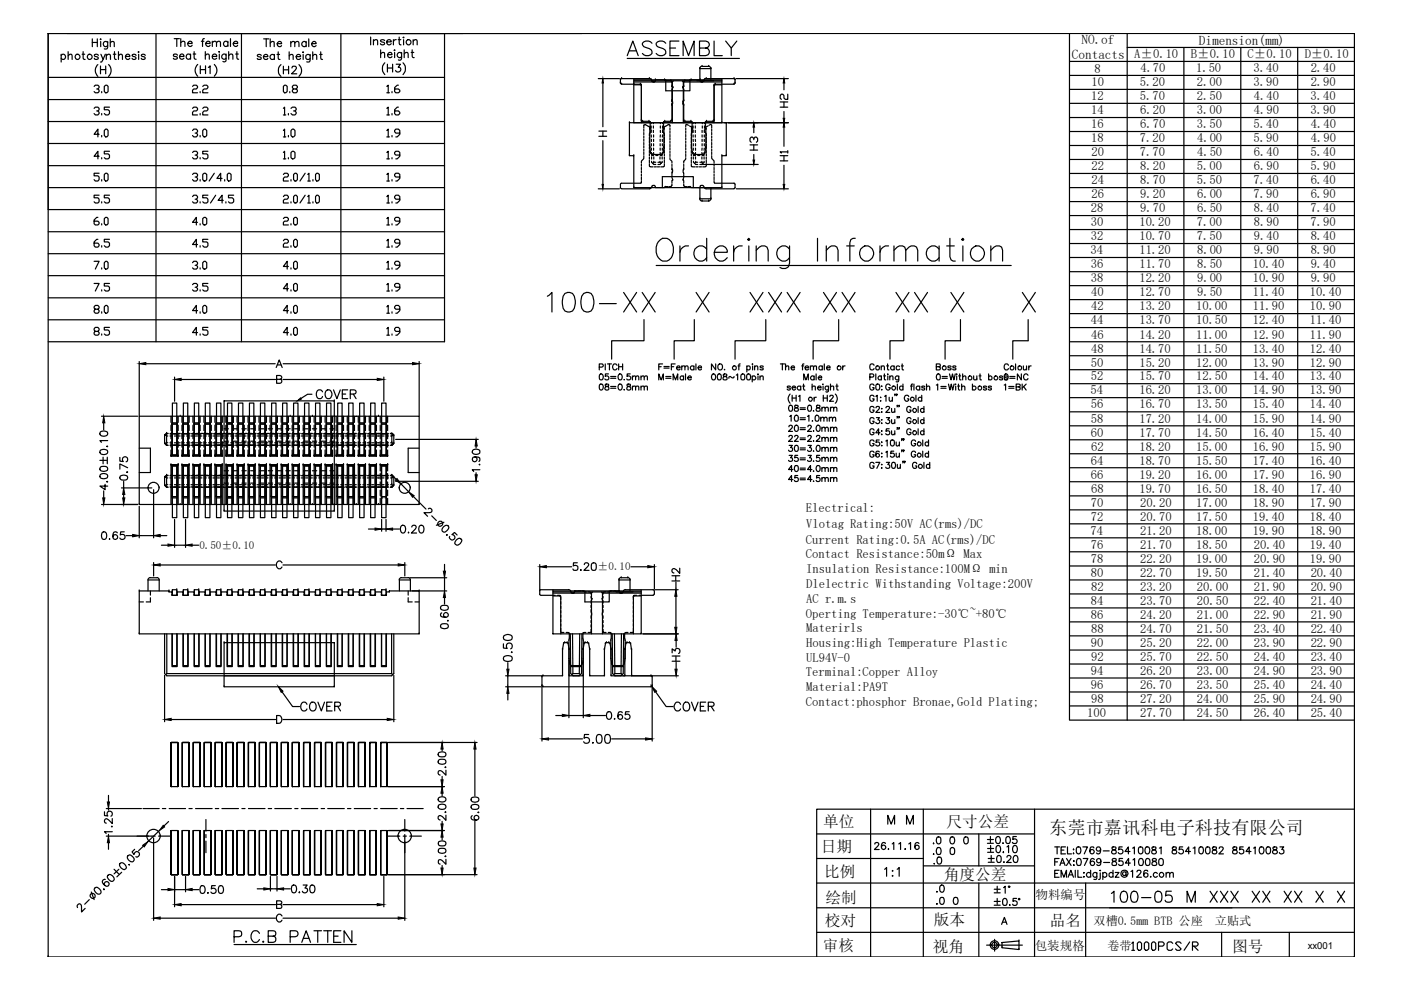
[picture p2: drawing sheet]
<svg xmlns="http://www.w3.org/2000/svg" width="297mm" height="210mm" viewBox="0 0 297 210" stroke-linecap="round" stroke-linejoin="round" font-family="sans-serif">
<defs><g id="words">
<text font-size="10.6" x="138.3" y="58.2">Ordering Information</text>
<text font-size="7.9" x="115" y="67.4">100-XX X XXX XX XX X X</text>
<text font-size="7.5" x="131.9" y="13.8">ASSEMBLY</text>
<text font-size="6.2" x="48.7" y="201.4">P.C.B PATTEN</text>
<g font-size="5.3">
<text x="62.8" y="152">COVER</text>
<text x="142.2" y="152">COVER</text>
</g>
<g font-size="4.9">
<text x="168.3" y="24" transform="rotate(-90 168.3 24)">H2</text>
<text x="19" y="25.8">3.5</text>
<text x="39.9" y="25.8">2.2</text>
<text x="19" y="34.9">4.5</text>
<text x="39.9" y="30.3">3.0</text>
<text x="39.9" y="34.9">3.5</text>
<text x="161.9" y="33.2" transform="rotate(-90 161.9 33.2)">H3</text>
<text x="168.3" y="35.3" transform="rotate(-90 168.3 35.3)">H1</text>
<text x="19" y="53.6">6.5</text>
<text x="39.9" y="49">4.0</text>
<text x="39.9" y="53.6">4.5</text>
<text x="39.9" y="67.7">4.0</text>
<text x="19" y="72.3">8.5</text>
<text x="39.9" y="72.3">4.5</text>
<text x="66.3" y="85.7">COVER</text>
<text x="103" y="101.2" transform="rotate(-90 103 101.2)">1.90</text>
<text x="20.5" y="115.7">0.65</text>
<text x="84" y="114.3">0.20</text>
<text x="145.3" y="124.5" transform="rotate(-90 145.3 124.5)">H2</text>
<text x="96.3" y="134.4" transform="rotate(-90 96.3 134.4)">0.60</text>
<text x="109.7" y="141.5" transform="rotate(-90 109.7 141.5)">0.50</text>
<text x="145.3" y="141.5" transform="rotate(-90 145.3 141.5)">H3</text>
<text x="127.7" y="153.8">0.65</text>
<text x="122.8" y="158.8">5.00</text>
<text x="187.3" y="176">M M</text>
<text x="61" y="190.5">0.30</text>
<text x="186.6" y="187">1:1</text>
<text x="197.6" y="190.5">.0</text>
<text x="239.2" y="202.8">1000PCS/R</text>
</g>
<g font-size="4.4">
<text x="19" y="20.8">3.0</text>
<text x="39.9" y="20.8">2.2</text>
<text x="59.3" y="20.8">0.8</text>
<text x="81.1" y="20.8">1.6</text>
<text x="19" y="39.5">5.0</text>
<text x="81.1" y="39.5">1.9</text>
<text x="19" y="44.1">5.5</text>
<text x="81.1" y="44.1">1.9</text>
<text x="19" y="58.2">7.0</text>
<text x="39.9" y="58.2">3.0</text>
<text x="59.3" y="58.2">4.0</text>
<text x="81.1" y="58.2">1.9</text>
<text x="19" y="62.8">7.5</text>
<text x="39.9" y="62.8">3.5</text>
<text x="59.3" y="62.8">4.0</text>
<text x="81.1" y="62.8">1.9</text>
<text x="24" y="105.1" transform="rotate(-90 24 105.1)">4.00±0.10</text>
<text x="28.2" y="103" transform="rotate(-90 28.2 103)">0.75</text>
<text x="95.6" y="165.5" transform="rotate(-90 95.6 165.5)">2.00</text>
<text x="95.6" y="175.3" transform="rotate(-90 95.6 175.3)">2.00</text>
<text x="102.7" y="175" transform="rotate(-90 102.7 175)">6.00</text>
<text x="95.6" y="184.5" transform="rotate(-90 95.6 184.5)">2.00</text>
<text x="196.8" y="182.4">.0 0</text>
<text x="197.2" y="184.5">.0</text>
<text x="41.6" y="190.5">0.50</text>
<text x="211.3" y="197.2">A</text>
</g>
<text font-size="4" x="125.9" y="30">H</text>
<text font-size="3.9" x="222.5" y="176.9">东莞市嘉讯科电子科技有限公司</text>
<g font-size="3.3">
<text x="174.6" y="175.3">单位</text>
<text x="200.7" y="175.3">尺寸公差</text>
<text x="174" y="180.7">日期</text>
<text x="174.8" y="186">比例</text>
<text x="175" y="191.4">绘制</text>
<text x="200.1" y="186.5">角度公差</text>
<text x="174.9" y="196.4">校对</text>
<text x="198" y="196.2">版本</text>
<text x="222.6" y="196.3">品名</text>
<text x="174.5" y="201.7">审核</text>
<text x="197.8" y="201.9">视角</text>
<text x="261.3" y="201.7">图号</text>
</g>
<g font-size="2.8">
<text x="229.3" y="9.3">NO.of</text>
<text x="254.2" y="9.6">Dimension(mm)</text>
<text x="227.3" y="12.6">Contacts</text>
</g>
<g font-size="2.7">
<text x="232.1" y="15.4">8</text>
<text x="240.5" y="12.3">A±0.10</text>
<text x="241.8" y="15.3">4.70</text>
<text x="252.5" y="12.3">B±0.10</text>
<text x="253.6" y="15.3">1.50</text>
<text x="264.5" y="12.3">C±0.10</text>
<text x="265.8" y="15.3">3.40</text>
<text x="276.6" y="12.3">D±0.10</text>
<text x="277.9" y="15.3">2.40</text>
<text x="231.4" y="21.2">12</text>
<text x="231.5" y="18.3">10</text>
<text x="241.7" y="18.3">5.20</text>
<text x="241.7" y="21.2">5.70</text>
<text x="253.8" y="18.3">2.00</text>
<text x="253.8" y="21.2">2.50</text>
<text x="265.8" y="18.3">3.90</text>
<text x="265.9" y="21.2">4.40</text>
<text x="277.8" y="21.2">3.40</text>
<text x="277.9" y="18.3">2.90</text>
<text x="231.3" y="24.2">14</text>
<text x="231.4" y="27.2">16</text>
<text x="241.7" y="24.2">6.20</text>
<text x="241.7" y="27.2">6.70</text>
<text x="253.8" y="24.2">3.00</text>
<text x="253.8" y="27.2">3.50</text>
<text x="265.8" y="27.2">5.40</text>
<text x="265.9" y="24.2">4.90</text>
<text x="277.8" y="24.2">3.90</text>
<text x="277.9" y="27.2">4.40</text>
<text x="231.4" y="30.2">18</text>
<text x="231.5" y="33.1">20</text>
<text x="241.7" y="30.2">7.20</text>
<text x="241.7" y="33.1">7.70</text>
<text x="253.8" y="30.2">4.00</text>
<text x="253.8" y="33.1">4.50</text>
<text x="265.8" y="30.2">5.90</text>
<text x="265.8" y="33.1">6.40</text>
<text x="277.8" y="33.1">5.40</text>
<text x="277.9" y="30.2">4.90</text>
<text x="231.4" y="39.1">24</text>
<text x="231.5" y="36.1">22</text>
<text x="241.7" y="36.1">8.20</text>
<text x="241.7" y="39.1">8.70</text>
<text x="253.8" y="36.1">5.00</text>
<text x="253.8" y="39.1">5.50</text>
<text x="265.8" y="39.1">7.40</text>
<text x="265.8" y="36.1">6.90</text>
<text x="277.8" y="36.1">5.90</text>
<text x="277.9" y="39.1">6.40</text>
<text x="231.3" y="45">28</text>
<text x="231.3" y="48">30</text>
<text x="231.5" y="42.1">26</text>
<text x="241.6" y="48">10.20</text>
<text x="241.7" y="42.1">9.20</text>
<text x="241.7" y="45">9.70</text>
<text x="253.8" y="48">7.00</text>
<text x="253.8" y="42.1">6.00</text>
<text x="253.8" y="45">6.50</text>
<text x="265.8" y="42.1">7.90</text>
<text x="265.8" y="45">8.40</text>
<text x="265.8" y="48">8.90</text>
<text x="277.8" y="45">7.40</text>
<text x="277.8" y="48">7.90</text>
<text x="277.9" y="42.1">6.90</text>
<text x="231.2" y="53.9">34</text>
<text x="231.3" y="51">32</text>
<text x="241.6" y="51">10.70</text>
<text x="241.6" y="53.9">11.20</text>
<text x="253.8" y="51">7.50</text>
<text x="253.8" y="53.9">8.00</text>
<text x="265.8" y="51">9.40</text>
<text x="265.8" y="53.9">9.90</text>
<text x="277.9" y="51">8.40</text>
<text x="277.9" y="53.9">8.90</text>
<text x="231.3" y="56.9">36</text>
<text x="231.3" y="59.9">38</text>
<text x="241.6" y="56.9">11.70</text>
<text x="241.6" y="59.9">12.20</text>
<text x="253.8" y="56.9">8.50</text>
<text x="253.8" y="59.9">9.00</text>
<text x="265.7" y="56.9">10.40</text>
<text x="265.7" y="59.9">10.90</text>
<text x="277.9" y="56.9">9.40</text>
<text x="277.9" y="59.9">9.90</text>
<text x="231.3" y="62.9">40</text>
<text x="231.3" y="65.8">42</text>
<text x="241.6" y="62.9">12.70</text>
<text x="241.6" y="65.8">13.20</text>
<text x="253.6" y="65.8">10.00</text>
<text x="253.8" y="62.9">9.50</text>
<text x="265.7" y="62.9">11.40</text>
<text x="265.7" y="65.8">11.90</text>
<text x="277.7" y="62.9">10.40</text>
<text x="277.7" y="65.8">10.90</text>
<text x="231.3" y="68.8">44</text>
<text x="231.3" y="71.8">46</text>
<text x="241.6" y="68.8">13.70</text>
<text x="241.6" y="71.8">14.20</text>
<text x="253.6" y="68.8">10.50</text>
<text x="253.6" y="71.8">11.00</text>
<text x="265.7" y="68.8">12.40</text>
<text x="265.7" y="71.8">12.90</text>
<text x="277.7" y="68.8">11.40</text>
<text x="277.7" y="71.8">11.90</text>
<text x="231.3" y="77.7">50</text>
<text x="231.3" y="74.7">48</text>
<text x="241.6" y="74.7">14.70</text>
<text x="241.6" y="77.7">15.20</text>
<text x="253.6" y="74.7">11.50</text>
<text x="253.6" y="77.7">12.00</text>
<text x="265.7" y="74.7">13.40</text>
<text x="265.7" y="77.7">13.90</text>
<text x="277.7" y="74.7">12.40</text>
<text x="277.7" y="77.7">12.90</text>
<text x="231.2" y="83.6">54</text>
<text x="231.3" y="80.7">52</text>
<text x="241.6" y="80.7">15.70</text>
<text x="241.6" y="83.6">16.20</text>
<text x="253.6" y="80.7">12.50</text>
<text x="253.6" y="83.6">13.00</text>
<text x="265.7" y="80.7">14.40</text>
<text x="265.7" y="83.6">14.90</text>
<text x="277.7" y="80.7">13.40</text>
<text x="277.7" y="83.6">13.90</text>
<text x="231.3" y="86.6">56</text>
<text x="231.3" y="89.6">58</text>
<text x="241.6" y="86.6">16.70</text>
<text x="241.6" y="89.6">17.20</text>
<text x="253.6" y="86.6">13.50</text>
<text x="253.6" y="89.6">14.00</text>
<text x="265.7" y="86.6">15.40</text>
<text x="265.7" y="89.6">15.90</text>
<text x="277.7" y="86.6">14.40</text>
<text x="277.7" y="89.6">14.90</text>
<text x="231.3" y="92.6">60</text>
<text x="231.3" y="95.5">62</text>
<text x="241.6" y="92.6">17.70</text>
<text x="241.6" y="95.5">18.20</text>
<text x="253.6" y="92.6">14.50</text>
<text x="253.6" y="95.5">15.00</text>
<text x="265.7" y="92.6">16.40</text>
<text x="265.7" y="95.5">16.90</text>
<text x="277.7" y="92.6">15.40</text>
<text x="277.7" y="95.5">15.90</text>
<text x="231.3" y="98.5">64</text>
<text x="231.3" y="101.5">66</text>
<text x="241.6" y="98.5">18.70</text>
<text x="241.6" y="101.5">19.20</text>
<text x="253.6" y="98.5">15.50</text>
<text x="253.6" y="101.5">16.00</text>
<text x="265.7" y="98.5">17.40</text>
<text x="265.7" y="101.5">17.90</text>
<text x="277.7" y="98.5">16.40</text>
<text x="277.7" y="101.5">16.90</text>
<text x="231.3" y="107.4">70</text>
<text x="231.3" y="104.5">68</text>
<text x="241.6" y="104.5">19.70</text>
<text x="241.7" y="107.4">20.20</text>
<text x="253.6" y="104.5">16.50</text>
<text x="253.6" y="107.4">17.00</text>
<text x="265.7" y="104.5">18.40</text>
<text x="265.7" y="107.4">18.90</text>
<text x="277.7" y="104.5">17.40</text>
<text x="277.7" y="107.4">17.90</text>
<text x="170.9" y="108.5">Electrical:</text>
<text x="170.9" y="111.9">Vlotag Rating:50V AC(rms)/DC</text>
<text x="231.2" y="113.4">74</text>
<text x="231.3" y="110.4">72</text>
<text x="241.7" y="110.4">20.70</text>
<text x="241.7" y="113.4">21.20</text>
<text x="253.6" y="110.4">17.50</text>
<text x="253.6" y="113.4">18.00</text>
<text x="265.7" y="110.4">19.40</text>
<text x="265.7" y="113.4">19.90</text>
<text x="277.7" y="110.4">18.40</text>
<text x="277.7" y="113.4">18.90</text>
<text x="170.9" y="115.3">Current Rating:0.5A AC(rms)/DC</text>
<text x="170.9" y="118.4">Contact Resistance:50mΩ Max</text>
<text x="231.3" y="116.3">76</text>
<text x="231.3" y="119.3">78</text>
<text x="241.7" y="116.3">21.70</text>
<text x="241.7" y="119.3">22.20</text>
<text x="253.6" y="116.3">18.50</text>
<text x="253.6" y="119.3">19.00</text>
<text x="265.8" y="116.3">20.40</text>
<text x="265.8" y="119.3">20.90</text>
<text x="277.7" y="116.3">19.40</text>
<text x="277.7" y="119.3">19.90</text>
<text x="170.9" y="124.7">Dlelectric Withstanding Voltage:200V</text>
<text x="171" y="121.5">Insulation Resistance:100MΩ min</text>
<text x="231.3" y="122.3">80</text>
<text x="231.3" y="125.3">82</text>
<text x="241.7" y="122.3">22.70</text>
<text x="241.7" y="125.3">23.20</text>
<text x="253.6" y="122.3">19.50</text>
<text x="253.8" y="125.3">20.00</text>
<text x="265.8" y="122.3">21.40</text>
<text x="265.8" y="125.3">21.90</text>
<text x="277.9" y="122.3">20.40</text>
<text x="277.9" y="125.3">20.90</text>
<text x="170.9" y="131">Operting Temperature:-30℃~+80℃</text>
<text x="170.9" y="127.7">AC r.m.s</text>
<text x="231.3" y="128.2">84</text>
<text x="231.3" y="131.2">86</text>
<text x="241.7" y="128.2">23.70</text>
<text x="241.7" y="131.2">24.20</text>
<text x="253.8" y="128.2">20.50</text>
<text x="253.8" y="131.2">21.00</text>
<text x="265.8" y="128.2">22.40</text>
<text x="265.8" y="131.2">22.90</text>
<text x="277.9" y="128.2">21.40</text>
<text x="277.9" y="131.2">21.90</text>
<text x="170.9" y="134.1">Materirls</text>
<text x="170.9" y="137.2">Housing:High Temperature Plastic</text>
<text x="231.3" y="137.1">90</text>
<text x="231.3" y="134.1">88</text>
<text x="241.7" y="134.1">24.70</text>
<text x="241.7" y="137.1">25.20</text>
<text x="253.8" y="134.1">21.50</text>
<text x="253.8" y="137.1">22.00</text>
<text x="265.8" y="137.1">23.90</text>
<text x="265.8" y="134.1">23.40</text>
<text x="277.9" y="134.1">22.40</text>
<text x="277.9" y="137.1">22.90</text>
<text x="170.9" y="143.4">Terminal:Copper Alloy</text>
<text x="170.9" y="140.3">UL94V-0</text>
<text x="231.3" y="143.1">94</text>
<text x="231.3" y="140.1">92</text>
<text x="241.7" y="140.1">25.70</text>
<text x="241.7" y="143.1">26.20</text>
<text x="253.8" y="140.1">22.50</text>
<text x="253.8" y="143.1">23.00</text>
<text x="265.8" y="143.1">24.90</text>
<text x="265.8" y="140.1">24.40</text>
<text x="277.9" y="140.1">23.40</text>
<text x="277.9" y="143.1">23.90</text>
<text x="170.9" y="149.7">Contact:phosphor Bronae,Gold Plating;</text>
<text x="170.9" y="146.5">Material:PA9T</text>
<text x="231.3" y="146">96</text>
<text x="231.3" y="149">98</text>
<text x="241.7" y="146">26.70</text>
<text x="241.7" y="149">27.20</text>
<text x="253.8" y="146">23.50</text>
<text x="253.8" y="149">24.00</text>
<text x="265.8" y="149">25.90</text>
<text x="265.8" y="146">25.40</text>
<text x="277.9" y="146">24.40</text>
<text x="277.9" y="149">24.90</text>
<text x="230.5" y="152">100</text>
<text x="241.7" y="152">27.70</text>
<text x="253.8" y="152">24.50</text>
<text x="265.8" y="152">26.40</text>
<text x="277.9" y="152">25.40</text>
<text x="219.6" y="190.7">物料编号</text>
<text x="219.4" y="201.4">包装规格</text>
</g>
<g font-size="2.6">
<text x="231.9" y="196.2">双槽0.5mm BTB 公座</text>
<text x="257.6" y="196.2">立贴式</text>
<text x="234.8" y="201.5">卷带</text>
</g>
<g font-size="2.3">
<text x="42.3" y="116.4">0.50±0.10</text>
<text x="126.7" y="120.9">±0.10</text>
</g>
<text font-size="2" x="277.3" y="201.2">xx001</text>
</g></defs>
<!-- layer: 0 -->
<g fill="none" stroke="#000" stroke-width=".25">
<path d="M10.2 7.1h277v195.8h-277zM10.2 7.1h.1M10.2 16.4h84M13 11.8a.52 .52 0 0 1 .7-.1 .52 .52 0 0 1 0 .7 .52 .52 0 0 1-.7-.1M13 11.5v1.7M14.2 7.1h109.2M14.4 11.8l.4-.3 .4 .1 .1 1M14.4 11v1.6M17.4 11.5h.6M17.6 11v1.3l.1 .2 .3 .1M19.6 8.2v1.7M19.6 9h1"/>
<path d="M20.6 8.2v1.7M20.8 13.7a1.67 1.67 0 0 0 0 2.5M20.8 11.8a.47 .47 0 0 0-.4-.3 .47 .47 0 0 0-.4 .3l.8 .3v.2a.47 .47 0 0 1-.4 .3 .47 .47 0 0 1-.4-.3M21.3 14v1.6M21.3 14.8h1.1M21.4 8.2v.2zM21.4 8.8v1.1M21.4 11.5l.5 1.1 .4-1.1M21.9 12.6l-.4 .6h-.2M22.4 14v1.6M22.5 11.8l.5-.3 .3 .1 .1 1M22.5 11.5v1.1"/>
<path d="M22.8 8.8l-.1 1.5-.6 .1M22.8 9a.52 .52 0 0 0-.7-.1 .52 .52 0 0 0 0 .8 .52 .52 0 0 0 .7-.1M23 13.7a1.67 1.67 0 0 1 0 2.5M23.4 9.1l.2-.2a.38 .38 0 0 1 .6 .2v.8M23.4 8.2v1.7M24 11.5h.6M24.3 11v1.3l.1 .2 .3 .1M25.1 11.8l.4-.3 .4 .1 .1 1M25.1 11v1.6M26.6 12h.9a.5 .5 0 0 0-.7-.5 .5 .5 0 0 0-.1 .8 .47 .47 0 0 0 .4 .3 .47 .47 0 0 0 .4-.3M28.8 11.8a.47 .47 0 0 0-.4-.3 .47 .47 0 0 0-.4 .3l.8 .3v.2a.47 .47 0 0 1-.4 .3 .47 .47 0 0 1-.4-.3M29.4 11v.1z"/>
<path d="M29.4 11.5v1.1M30.8 11.8a.47 .47 0 0 0-.4-.3 .47 .47 0 0 0-.5 .3l.8 .3 .1 .2a.47 .47 0 0 1-.4 .3 .47 .47 0 0 1-.5-.3M33.1 7.1v65.4M36.9 8.2h1.1M37.5 8.2v1.6M37.6 11.7a.47 .47 0 0 0-.4-.2 .47 .47 0 0 0-.4 .2l.2 .3 .5 .1v.4a.54 .54 0 0 1-.7-.2M38.1 12h.9a.47 .47 0 0 0-.5-.6 .47 .47 0 0 0-.4 .6v.1a.51 .51 0 0 0 .3 .5 .51 .51 0 0 0 .6-.3M38.3 9l.3-.2a.38 .38 0 0 1 .6 .2v.8M38.3 8.2v1.6M39.8 9.2h.9a.52 .52 0 0 0-.5-.4 .52 .52 0 0 0-.5 .5 .52 .52 0 0 0 .5 .5h.2l.3-.2M40.4 11.7a.52 .52 0 0 0-.8-.1 .52 .52 0 0 0 0 .8 .52 .52 0 0 0 .8-.1M40.4 11.5v1.1"/>
<path d="M41 11.5h.5M41.2 11v1.3v.2l.4 .1M41.9 13.7a1.68 1.68 0 0 0 0 2.5M42.5 14.8h1.1M42.5 14v1.6M42.7 8.7h.5M43.3 8.2l-.3 .1-.1 .2v1.3M43.5 11.8l.4-.3h.4l.1 1.1M43.5 11v1.6M43.6 14v1.6M43.6 9.2h.9a.52 .52 0 0 0-.5-.4 .52 .52 0 0 0-.5 .6 .52 .52 0 0 0 .5 .4l.5-.2M44.2 14.3l.3-.3v1.6"/>
<path d="M45 9l.3-.2a.38 .38 0 0 1 .6 .2v.8M45 12h.9a.48 .48 0 0 0-.5-.6 .48 .48 0 0 0-.4 .7 .51 .51 0 0 0 .4 .5 .51 .51 0 0 0 .5-.3M45 8.7v1.1M45.4 13.7a1.68 1.68 0 0 1 0 2.5M45.9 9l.2-.2a.38 .38 0 0 1 .7 .2v.8M46.4 11h.1zM46.5 11.5v1.1M47.9 11.5v1.2a.4 .4 0 0 1-.2 .4 .4 .4 0 0 1-.4-.1M47.9 11.7a.52 .52 0 0 0-.7-.1 .52 .52 0 0 0 0 .8 .52 .52 0 0 0 .7-.1M48.3 9a.52 .52 0 0 0-.7-.1 .52 .52 0 0 0 0 .8 .52 .52 0 0 0 .7-.1M48.3 8.7v1.1M48.5 11.8l.4-.3h.4l.1 1.1"/>
<path d="M48.5 11v1.6M48.9 8.2v1.6M49.5 9.2h.9a.52 .52 0 0 0-.6-.4 .52 .52 0 0 0-.4 .6 .52 .52 0 0 0 .5 .4l.5-.2M50 11.5h.5M50.2 11v1.3l.1 .2 .3 .1M51.2 7.1v65.4M55.4 11.8a.51 .51 0 0 0-.9 0l.9 .5-.1 .3h-.2h-.5l-.1-.2M55.9 12h.9a.47 .47 0 0 0-.5-.5 .47 .47 0 0 0-.4 .5v.1a.51 .51 0 0 0 .3 .5 .51 .51 0 0 0 .6-.2M55.9 8.2h1.1M56.4 8.2v1.7M57.3 9.1l.4-.3 .4 .1v1M57.3 8.2v1.7"/>
<path d="M58.2 11.8a.52 .52 0 0 0-.8-.1 .52 .52 0 0 0 0 .8 .52 .52 0 0 0 .8-.1M58.2 11.5v1.1M58.7 11.5h.6M58.8 9.3h.9a.52 .52 0 0 0-.8-.4 .52 .52 0 0 0 .1 .9l.4 .1 .3-.2M59 11v1.3l.1 .3h.3M59.6 13.7a1.68 1.68 0 0 0 0 2.5M60.1 14v1.6M60.1 14.8h1.1M61.2 14v1.6M61.3 11.8l.4-.3 .4 .1 .1 1M61.3 11v1.6M61.7 9.1l.3-.3 .5 .1v1"/>
<path d="M61.7 8.8v1.1M61.9 14.4l.1-.3 .2-.1 .5 .1 .1 .2-.2 .6-.8 .7h1.1M62.5 9.1l.4-.3 .4 .1 .1 1M62.8 12h.9a.47 .47 0 0 0-.4-.5 .47 .47 0 0 0-.5 .5v.1a.51 .51 0 0 0 .4 .5 .51 .51 0 0 0 .5-.2M63.4 13.7a1.68 1.68 0 0 1 0 2.5M64.3 11v.2zM64.3 11.5v1.1M64.9 9a.52 .52 0 0 0-.8 0 .52 .52 0 0 0 0 .7 .52 .52 0 0 0 .8 0M64.9 8.8v1.1M65.5 8.2v1.7M65.8 11.5l-.1 1.5-.7 .1M65.8 11.8a.52 .52 0 0 0-.8-.1 .52 .52 0 0 0 0 .8 .52 .52 0 0 0 .8-.1"/>
<path d="M66.1 9.3h.9a.52 .52 0 0 0-.8-.4 .52 .52 0 0 0 .2 .9l.3 .1 .3-.2M66.3 11.8l.2-.2a.38 .38 0 0 1 .7 .2v.8M66.3 11v1.6M67.8 11.5h.5M68 11v1.3l.1 .3h.3M72.3 7.1v65.4M78.6 7.9v1.6M79.2 8.7l.2-.2a.38 .38 0 0 1 .7 .2v.8M79.2 8.4v1.1M80.7 11.5l.4-.4 .4 .1v1M80.7 10.6v1.6M81.5 8.6l-.3-.2-.5 .2v.2l.8 .2v.3a.51 .51 0 0 1-.8 0"/>
<path d="M81.6 13.3a1.77 1.77 0 0 0 0 2.5M82 8.9h.9a.51 .51 0 0 0-.7-.5 .51 .51 0 0 0-.1 .9 .51 .51 0 0 0 .8 0M82.1 13.6v1.7M82.1 14.4h1.1M82.2 11.6h.9a.52 .52 0 0 0-.8-.4 .52 .52 0 0 0 .1 .9l.4 .1 .3-.2M83.2 13.6v1.7M83.4 8.4v1.1M83.7 10.6v.1zM83.7 11.1v1.1M84 8.4a.5 .5 0 0 0-.6 .5M84 13.6h.9l-.5 .7a.54 .54 0 0 1 .5 .5 .54 .54 0 0 1-.4 .5 .54 .54 0 0 1-.6-.4M84.4 8.4h.6"/>
<path d="M84.6 7.9v1.3l.1 .2 .3 .1M85.1 11.1v1.5l-.2 .2-.4-.1M85.1 11.4a.52 .52 0 0 0-.7-.1 .52 .52 0 0 0 0 .8 .52 .52 0 0 0 .7-.1M85.4 13.3a1.77 1.77 0 0 1 0 2.5M85.6 7.9v.1zM85.6 8.4v1.1M85.7 11.5l.4-.4 .4 .1v1M85.7 10.6v1.6M87.2 11.1h.5M87.4 10.6v1.3l.1 .2 .3 .1M87.6 8.7l.4-.3 .4 .1v1M87.6 8.4v1.1"/>
<path d="M126.8 16.7h4.5M127.8 17.6v9.3M131.5 17.6l.3 .2M131.5 16.9h.1M131.5 17.6h.1M131.5 16.9v.7M131.8 16.7l-.3 .2M131.8 17.9h4M131.8 16.7h.1M131.8 17.9h.1M131.8 16.7h5.9M133 12.4h23.8"/>
<path d="M134.4 16.9h18.6v9.1h-18.6zM134.4 16.9h.1M134.4 17.9h.1M134.4 17.1h18.6M134.4 17.4h8.2M134.4 18h1.4M135.8 18l.2 .2M135.8 17.8l.2 .2M135.8 17.9h.1M136 18.1h.1M136 18.1v7.9M137.7 16.6l.4 .3"/>
<path d="M137.7 16.7h.1M138.1 16.9h.1M138.1 16.9l.2 .4M138.3 17.2l.2 .1M138.3 17.3h.1M138.5 17.4h.1M138.7 17.4h.1M138.9 17.1l-.2 .2M139 16.9h.1M139 17.1h.1M140.9 16.9l.2 .2M140.9 16.9h-1.9v.2"/>
<path d="M140.9 16.9h.1M141.2 16.9v2.3h5.1v-2.3M141.2 17.1h.1M142.2 17.1l.2 .3M142.2 17.1h.1M142.4 18.3l.3 .2M142.5 19h.1M142.5 18.3h.1M142.5 17.4h.1M142.5 17.4v.9M142.6 17.4v8.6M142.7 18.5l-.2 .5v2.3"/>
<path d="M142.7 18.5h.1M142.8 17.1l-.2 .3M144.6 17.1l.3 .3M144.8 18.5l.2 .5v2.3M144.8 18.5h.1M144.9 17.4h8.1M144.9 17.4v8.6M145 19h.1M145 18.3h.1M145 17.4h.1M145 17.4v.9M145 18.3l-.3 .2"/>
<path d="M145.2 17.1l-.2 .3M145.2 17.1h.1M146.3 17.1h.1M146.5 16.9l-.2 .2M146.5 16.9h2v.2M146.5 16.9h.1M148.4 14.5v2.4M148.4 17.1l.3 .2M148.5 16.9h.1M148.5 17.1h.1M148.7 17.4h.1M148.9 17.4h.1"/>
<path d="M149.1 17.2l-.2 .1M149.2 17.3h.1M149.4 16.9h.1M149.4 16.9l-.2 .4M149.7 16.6l-.4 .3M149.7 16.7h.1M149.7 16.7h5.9M150.7 14.5v2.4M151.4 18.1h.1M151.4 18.1v7.9M151.6 17.8l-.2 .2M151.7 17.9h.1"/>
<path d="M151.7 17.9h3.9M153 18h-1.4l-.2 .2M153 16.9h.1M155.6 16.7l.2 .2M155.6 16.7h.1M155.6 17.9h.1M155.8 17.6l-.2 .2M155.8 16.9h.1M155.8 17.6h.1M155.8 16.9v.7M156.1 16.7h11M226.8 7.1v145.6h60.4"/>
<path d="M226.8 13h60.4M226.8 16h60.4M226.8 19h60.4M239 10.1h48.2M239 7.1v145.6M251 10.1v142.6M263.1 10.1v142.6M275.1 10.1v142.6M287.2 7.1h.1M10.2 39.8h84M10.2 21.1h84M10.2 25.8h84"/>
<path d="M10.2 30.4h84M10.2 35.1h84M21 28.5h-1l.8-1.1v1.6M21.6 28.7v.3M22.1 27.7l.3-.3h.3l.2 .3v1l-.2 .3h-.3l-.3-.3zM40.8 37l.3-.3h.5l.3 .3v.3l-.3 .2h-.2M41.6 37.5l.3 .3v.3l-.3 .3h-.5l-.3-.3M42.4 38.1v.3M43 37l.3-.3h.2l.3 .3v1.1l-.3 .3h-.2l-.3-.3zM45.4 36.7l-1.1 1.7M47.1 37.8h-1.1l.8-1.1v1.7M47.6 38.1v.3"/>
<path d="M48.2 37l.2-.3h.3l.3 .3v1.1l-.3 .3h-.3l-.2-.3zM60.1 27.7l.2-.3v1.6M60.1 32.3l.2-.2v1.6M60.1 37l.2-.3h.6l.2 .3v.3l-.2 .2h-.6l-.2 .3v.6h1M60.1 23l.2-.3v1.7M60.1 29h.5M60.1 33.7h.5M60.1 24.4h.5M61.1 24.1v.3M61.1 28.7v.3M61.1 33.4v.3M61.7 27.7l.3-.3h.2l.3 .3v1l-.3 .3h-.2l-.3-.3z"/>
<path d="M61.7 32.3l.3-.2h.2l.3 .2v1.1l-.3 .3h-.2l-.3-.3zM61.7 23l.3-.3h.5l.3 .3v.3l-.3 .2h-.3M61.7 38.1v.3M62.2 37l.3-.3h.3l.2 .3v1.1l-.2 .3h-.3l-.3-.3zM62.5 23.5l.3 .3v.3l-.3 .3h-.5l-.3-.3M64.7 36.7l-1.1 1.7M65.2 37l.3-.3v1.7M65.2 38.4h.6M66.4 38.1v.3M66.9 37l.3-.3h.2l.3 .3v1.1l-.3 .3h-.2l-.3-.3zM82 27.7l.3-.3v1.6M82 32.3l.3-.2v1.6"/>
<path d="M82 23l.3-.3v1.7M82 29h.6M82 33.7h.6M82 24.4h.6M83.1 24.1v.3M83.1 28.7v.3M83.1 33.4v.3M84.5 22.7h-.3l-.5 .6v.8l.2 .3h.6l.3-.3v-.3l-.3-.3h-.8M84.8 28.2h-.9l-.2-.3v-.2l.2-.3h.6l.3 .3v.8l-.6 .5h-.3M84.8 32.9h-.9l-.2-.3v-.3l.2-.2h.6l.3 .2v.8l-.6 .6h-.3M127.8 29.8v9.3M131.5 39.1v.7l.3 .2"/>
<path d="M131.8 38.8l-.3 .3M133.4 26h20.6v7h-1v6.8h-18.6v-6.8h-1zM133.4 26h.1M133.4 33h.1M134.4 33h.1M134.4 39.8h.1M136 38.3l-.1 .5h-4.1M136 25.5h.1M136 34.8v.4M136 35.5v.5M136 36.2v.4M136 36.9v.5"/>
<path d="M136 37.6v.5M136 25.5l.2 .2M136.2 25.7h.1M136.2 25.7h1.4M136.5 33v.6l-.5 .5v.5M136.5 27.4v.4M136.5 28.1v.5M136.5 28.8v.5M136.5 29.5v.5M136.5 30.2v.5M136.5 30.9v.5M136.5 31.6v.5"/>
<path d="M136.5 32.3v.5M136.6 26.4l-.1 .8M136.7 26.4l.3 .1M137.1 26.6l.2 .1M137.4 26.7l.3 .3M137.6 25.7l.2 .3M137.6 25.7h.1M137.7 34.7v.6l.7 .1M137.7 29.1v.5M137.7 29.8v.5M137.7 30.5v.5M137.7 31.2v.5"/>
<path d="M137.7 31.9v.5M137.7 32.6v.4M137.7 33.3v.5M137.7 34v.5M137.7 31.2h.1M137.7 27.3v.1M137.8 27.3h.1M137.8 31.2h.1M137.8 31.3h.1M137.8 27.4v3.8M137.8 31.3l.1 1.1M137.8 27.1l.1 .2"/>
<path d="M137.8 26.9v.1M137.9 26v1M137.9 26h.1M137.9 27h.1M137.9 27l-.1 .3M137.9 28.1l-.2 .2v.6M137.9 32.3l.5 .5M137.9 32.4h.1M138 27.4v.2M138 27.7l-.1 .3M138.1 26v.2M138.1 26.7v.5"/>
<path d="M138.1 27.6v.5M138.1 28.6v.5M138.1 39.8l-.4 .2M138.1 29.5v.5M138.1 30.5v.4M138.1 31.4v.5M138.1 32.3v.5M138.1 33.3v.4M138.1 34.2v.2l.5 .5h.4M138.1 33h.5M138.4 32.8h.1M138.4 32.8h1.7"/>
<path d="M138.5 39.3l-.4 .5M138.5 39.3h.2M138.5 26v.2M138.5 26.7v.5M138.5 27.6v.5M138.6 28.6v.5M138.6 29.5v.5M138.6 30.5v.4M138.6 31.4v.5M138.6 32.3v.5M138.6 34.4l-.2 .3M138.6 33.3v.4"/>
<path d="M138.6 34.2v.2M138.6 34.4h.4M138.7 39.3l.2 .2M138.7 35.4h.5M139 39.6v.2h1.9l.2-.3 .5 .1M139 33h.5M139.4 35.4h.4M139.5 34.4h.4M139.9 33.3v.4M139.9 34.2v.2M139.9 34.4l.3 .3M140 29.5v.5"/>
<path d="M140 30.5v.4M140 31.4v.5M140 32.3v.5M140 33h.4M140 26v.2M140 26.7v.5M140 27.6v.5M140 28.6v.5M140.1 32.8h.1M140.4 33.3v.4M140.4 34.2v.2l-.5 .5h-.4M140.4 39.8v-2.3h6.6v2.3"/>
<path d="M140.4 29.5v.5M140.4 30.5v.4M140.4 31.4v.5M140.4 32.3v.5M140.5 28.6l-.1 .5M140.5 26v.2M140.5 26.7v.5M140.5 27.6v.5M140.6 27.4l-.1 .2M140.6 27.7v.3M140.6 32.3l-.5 .5M140.6 32.4h.1"/>
<path d="M140.6 28.1l.3 .2v.6M140.7 26h.1M140.7 27h.1M140.7 26v1M140.7 27l.1 .3M140.7 26.9v.1M140.7 27.1l-.1 .2M140.8 27.3v.1M140.8 31.2h.1M140.8 31.3h.1M140.8 27.4h.1M140.8 31.3l-.2 1.1"/>
<path d="M140.8 27.4v3.8M140.9 34.7l-.1 .6-.7 .1M140.9 29.1v.5M140.9 29.8v.5M140.9 30.5v.5M140.9 31.2v.5M140.9 31.9v.5M140.9 32.6v.4M140.9 33.3v.5M140.9 34v.5M140.9 25.7l-.2 .3M140.9 25.7h.1"/>
<path d="M140.9 25.7h1.3M141.2 26.7l-.4 .3M141.4 26.6l-.2 .1M141.8 39.6h.5M141.9 26.4l-.4 .1M142 26.4v.5M142 33.4v.4l.4 .3 .1 .5M142 27.1v.5M142 27.8v.5M142 28.5v.5M142 29.2v.5M142 29.9v.5"/>
<path d="M142 30.6v.5M142 31.3v.5M142 32v.5M142 32.7v.5M142.2 25.7h.1M142.4 39.3l-.2 .2M142.4 25.5l-.2 .2M142.4 21.3l.2 .3M142.5 35.5v.5M142.5 37.5l.2 .7-.2 .1v.5M142.5 25.5h.1M142.5 22.3h.1"/>
<path d="M142.5 21.3h.1M142.5 22.3v3.2M142.5 34.8v.5M142.5 37.1v.2M142.5 39v.3M142.5 36h.1M142.5 36v.6M142.5 36.6h.1M142.5 36.6v.4M142.5 22.1h.1M142.5 21.5h.1M142.6 21.9l-.2 .4"/>
<path d="M142.6 36.1h.1M142.6 22h.1M142.6 21.7h.1M142.6 21.7v.3M144.8 21.9l.1 .2M144.8 22h.1M144.8 21.7h.1M144.9 21.5l-.1 .1M144.9 22.1h.1M144.9 21.5h.1M144.9 22.1l.1 .2M144.9 36h.1"/>
<path d="M145 35.5l-.2 .6 .2 .9M145 37.5l-.2 .7 .2 .1v.5M145 25.5l.2 .2M145 25.5h.1M145 22.3h.1M145 21.3h.1M145 22.3v3.2M145 34.8v.5M145 37.1v.2M145 39v.3M145 21.3l-.1 .2M145 39.3l.2 .2"/>
<path d="M145.1 39.6h.5M145.2 25.7h.1M145.2 25.7h1.3M145.4 33.4l-.1 .4-.3 .4v.4M145.4 27.1v.5M145.4 27.8v.5M145.4 28.5v.5M145.4 29.2v.5M145.4 29.9v.5M145.4 30.6v.5M145.4 31.3v.5M145.4 32v.5"/>
<path d="M145.4 32.7v.5M145.8 39.6h.5M146 26.6l-.5-.2-.1 .5M146.2 26.7l.4 .3M146.3 39.5l.2 .3h2v-.2M146.5 25.7l.2 .3M146.5 25.7h.1M146.6 34.7l.1 .6 .6 .1M146.6 29.1v.5M146.6 29.8v.5M146.6 30.5v.5M146.6 31.2v.5"/>
<path d="M146.6 31.9v.5M146.6 32.6v.4M146.6 33.3v.5M146.6 34v.5M146.6 31.2h.1M146.6 31.3h.1M146.6 27.4h.1M146.6 27.4v3.8M146.6 31.3l.2 1.1M146.6 27.3v.1M146.7 27.3h.1M146.7 27.1l.1 .2"/>
<path d="M146.7 27h.1M146.7 27v.3M146.7 26.9v.1M146.7 26h.1M146.7 26v1M146.8 28.1l-.2 .2v.6M146.8 32.3l.5 .5M146.8 32.4h.1M146.9 27.7l-.1 .3M146.9 27.4v.2M147 29.5v.5M147 26v.2"/>
<path d="M147 26.7v.5M147 27.6v.5M147 28.6v.5M147 33h.5M147 30.5v.4M147 31.4v.5M147 32.3v.5M147 33.3v.4M147 34.2v.2l.5 .5h.4M147.3 32.8h.1M147.3 32.8h1.7M147.4 29.5l.1 .5"/>
<path d="M147.4 26v.2M147.4 26.7v.5M147.4 27.6v.5M147.4 28.6v.5M147.5 30.5v.4M147.5 31.4v.5M147.5 32.3v.5M147.5 33.3v.4M147.5 34.4h.4M147.5 34.2v.2M147.5 34.4l-.3 .3M147.5 35.4h.5"/>
<path d="M147.9 33h.5M148.3 35.4h.4M148.4 34.4h.4M148.4 34.9h12.4M148.4 39.8v2.3M148.8 34.4l.2 .3M148.8 32.3v.5M148.8 33.3v.4M148.8 34.2v.2M148.9 33h.4M148.9 27.6v.5M148.9 28.6v.5"/>
<path d="M148.9 29.5v.5M148.9 30.5v.4M148.9 31.4l-.1 .5M148.9 26v.2M148.9 26.7v.5M149 32.8h.1M149.1 39.4l-.4-.1-.3 .2M149.2 39.4l.2 .4M149.3 32.3v.5M149.3 33.3v.4M149.3 34.2v.2l-.5 .5M149.3 39.8l.4 .2h5.9"/>
<path d="M149.3 27.6v.5M149.3 28.6v.5M149.3 29.5v.5M149.3 30.5v.4M149.3 31.4v.5M149.4 26v.2M149.4 26.7v.5M149.4 27.7l.1 .3M149.5 27.4l-.1 .2M149.5 32.4h.1M149.5 32.3l-.5 .5M149.5 26.9v.1"/>
<path d="M149.5 28.1l.2 .3v.5M149.6 27.1l-.1 .2M149.6 26h.1M149.6 27h.1M149.6 27l.1 .3M149.6 26v1M149.7 27.3v.1M149.7 27.3h.1M149.7 31.2h.1M149.7 31.3h.1M149.7 31.3l-.2 1.1M149.7 27.4v3.8"/>
<path d="M149.7 34.7l-.1 .6-.6 .1M149.7 29.1v.5M149.7 29.8v.5M149.7 30.5v.5M149.7 31.2v.5M149.7 31.9v.5M149.7 32.6v.4M149.7 33.3v.5M149.7 34v.5M149.8 25.7l-.3 .3M149.8 25.7h.1M149.8 25.7h1.4"/>
<path d="M150.1 26.7l-.4 .3M150.3 26.6l.5-.2 .1 .8M150.7 39.8v2.3M150.9 33v.6l.5 .5v.5M150.9 27.4v.4M150.9 28.1v.5M150.9 28.8v.5M150.9 29.5v.5M150.9 30.2v.5M150.9 30.9v.5M150.9 31.6v.5M150.9 32.3v.5"/>
<path d="M151.2 25.7h.1M151.4 25.5l-.2 .2M151.4 38.3l.1 .5h4.1l.2 .3M151.4 25.5h.1M151.4 34.8v.4M151.4 35.5v.5M151.4 36.2v.4M151.4 36.9v.5M151.4 37.6v.5M153 39.8h.1M153 33h.1M153 26h.1"/>
<path d="M153.5 26h13.6M154 33h.1M155.8 39.1v.7l-.2 .2M166.2 27v4M166.2 35v4.1M226.8 21.9h60.4M226.8 24.9h60.4M226.8 27.9h60.4M226.8 30.8h60.4M226.8 33.8h60.4M226.8 36.8h60.4M226.8 39.8h60.4"/>
<path d="M10.2 49.1h84M10.2 53.8h84M10.2 58.4h84M20.8 46.1h-.3l-.5 .5v.8l.2 .3h.6l.2-.3v-.3l-.2-.2h-.8M21.6 47.4v.3M22.1 46.3l.3-.2h.3l.2 .2v1.1l-.2 .3h-.3l-.3-.3zM40.8 41.7l.3-.3h.5l.3 .3v.2l-.3 .3h-.2M41.6 42.2l.3 .3v.3l-.3 .2h-.5l-.3-.2M42.4 42.8v.2M44.1 41.4h-1.1v.5h.8l.3 .3v.6l-.3 .2h-.5l-.3-.2M45.7 41.4l-1.1 1.6M47.3 42.5h-1.1l.9-1.1v1.6"/>
<path d="M47.9 42.8v.2M49.5 41.4h-1.1v.5h.8l.3 .3v.6l-.3 .2h-.5l-.3-.2M60.1 41.7l.2-.3h.6l.2 .3v.2l-.2 .3h-.6l-.2 .3v.5h1M60.1 46.3l.2-.2h.6l.2 .2v.3l-.2 .3h-.6l-.2 .2v.6h1M60.1 51l.2-.3h.6l.2 .3v.3l-.2 .2h-.6l-.2 .3v.6h1M61.7 42.8v.2M61.7 47.4v.3M61.7 52.1v.3M62.2 46.3l.3-.2h.3l.2 .2v1.1l-.2 .3h-.3l-.3-.3zM62.5 41.4h.3l.2 .3v1.1l-.2 .2h-.3l-.3-.2v-1.1zM62.5 50.7h.3l.2 .3v1.1l-.2 .3h-.3l-.3-.3v-1.1zM64.7 41.4l-1.1 1.6"/>
<path d="M65.2 41.7l.3-.3v1.6M65.2 43h.6M66.4 42.8v.2M67.2 41.4h.2l.3 .3v1.1l-.3 .2h-.2l-.3-.2v-1.1zM82 46.3l.3-.2v1.6M82 51l.3-.3v1.7M82 47.7h.6M82 52.4h.6M83.1 47.4v.3M83.1 52.1v.3M84.8 46.9h-.9l-.2-.3v-.3l.2-.2h.6l.3 .2v.8l-.6 .6h-.3M84.8 51.5h-.9l-.2-.2v-.3l.2-.3h.6l.3 .3v.8l-.6 .6h-.3"/>
<path d="M94.2 44.4h-84v-37.3h84v65.4h-84M126.8 40h4.5M131.8 40h5.9M139.1 56.3h75.3M148.4 42.1v.3l.4 .2M148.4 42.1h.1M148.4 42.1h2.3M148.9 42.6h.1M148.9 42.6h1.4M150.3 42.6h.1M150.7 42.1h.1M150.7 42.1l-.2 .4-.3 .1"/>
<path d="M156.1 40h11M226.8 42.7h60.4M226.8 45.7h60.4M226.8 48.7h60.4M226.8 51.6h60.4M226.8 54.6h60.4M226.8 57.6h60.4M10.2 63.1h84M10.2 67.8h84M20.2 65.6l-.2-.3v-.2l.2-.3h.6l.2 .3v.2l-.2 .3h-.6l-.2 .3v.2l.2 .3h.6l.2-.3v-.2l-.2-.3M21.6 66.1v.3M22.1 65.1l.3-.3h.3l.2 .3v1l-.2 .3h-.3l-.3-.3z"/>
<path d="M29.5 76.7v11.2M30.9 77.1h27.4M37 80v5.1M58.6 77.9l.6-1.6 .6 1.6M58.8 77.4h.8M60 77.1h27.5M61.1 65.9h-1l.8-1.1v1.6M61.1 70.5h-1l.8-1.1v1.7M61.7 66.1v.3M61.7 70.8v.3M62.5 64.8h.3l.2 .3v1l-.2 .3h-.3l-.3-.3v-1zM62.5 69.4h.3l.2 .3v1.1l-.2 .3h-.3l-.3-.3v-1.1z"/>
<path d="M81.4 80v5.1M82 65.1l.3-.3v1.6M82 69.7l.3-.3v1.7M82 66.4h.6M82 71.1h.6M83.1 66.1v.3M83.1 70.8v.3M84.8 65.6h-.9l-.2-.3v-.2l.2-.3h.6l.3 .3v.8l-.6 .5h-.3M84.8 70.3h-.9l-.2-.3v-.3l.2-.3h.6l.3 .3v.8l-.6 .6h-.3M88.9 76.7v11.2M127.1 77.8h.7l.1-.2-.1-.4h-.7v1.2M127.2 79.4a.37 .37 0 0 1 .6 .1v.8l-.1 .2h-.5l-.1-.5z"/>
<path d="M128.3 77.2v1.2M128.8 77.2h.8M129 79.3h-.6l-.1 .5a.45 .45 0 0 1 .7 .1 .45 .45 0 0 1-.1 .6 .45 .45 0 0 1-.7-.2M129.2 77.2v1.2M129.5 79.8h1.1M130.8 77.5a.48 .48 0 0 0-.5-.3 .48 .48 0 0 0-.4 .4v.4a.48 .48 0 0 0 .4 .4 .48 .48 0 0 0 .5-.3M131.2 77.8h.8M131.2 77.2v1.2M131.2 79.4a.37 .37 0 0 1 .6 .1l.1 .5-.2 .5a.62 .62 0 0 1-.7-.4 .62 .62 0 0 1 .2-.7zM132 77.2v1.2M133.6 79.3h-.6l-.1 .5a.46 .46 0 0 1 .7 0 .46 .46 0 0 1 0 .7 .46 .46 0 0 1-.7-.2M134.1 80l.3-.3 .3 .1 .1 .7"/>
<path d="M134.1 79.7v.8M134.8 80l.5-.3 .1 .3v.5M135.9 80l.3-.3 .3 .1 .1 .7M135.9 79.7v.8M136.5 67.8v4.4h-6.8v3.9M136.6 80l.3-.3 .3 .1 .1 .7M139.7 77.8h.5M140.5 77.2h-.8v1.2M140.8 77.7h1.1M140.8 78h1.1M141.2 79.8h1.1M142.3 77.8h.5"/>
<path d="M143.1 77.2h-.8v1.2M143.4 78h.8l-.1-.4a.43 .43 0 0 0-.6 .2 .43 .43 0 0 0 .1 .5 .43 .43 0 0 0 .6 0M144.5 77.8l.2-.2h.5v.8M144.5 77.6v.8M144.9 79.9a.4 .4 0 0 0-.6-.1 .4 .4 0 0 0 0 .6 .4 .4 0 0 0 .6 0M144.9 79.7v.8M145.2 77.8l.2-.2h.4l.1 .8M145.3 79.3v1.2M147.1 77.8a.42 .42 0 0 0-.6-.1 .42 .42 0 0 0 0 .6 .42 .42 0 0 0 .6 0M147.1 77.6v.8M147.2 67.8v4.4h-4.3v3.9M147.5 77.2v1.2"/>
<path d="M148 78h.7l-.1-.4a.41 .41 0 0 0-.5 .2 .41 .41 0 0 0 .1 .5 .41 .41 0 0 0 .5 0M151.1 79.4a.37 .37 0 0 1 .6 .1v.5l-.2 .5a.62 .62 0 0 1-.7-.4 .62 .62 0 0 1 .3-.7zM151.7 77.2v1.2l-.9-1.2v1.2M152.2 79.4a.4 .4 0 0 1 .7 .1l-.1 1a.64 .64 0 0 1-.8-.4 .64 .64 0 0 1 .2-.7zM153.4 79.4v.3l.7 .4a.45 .45 0 0 1-.3 .5 .45 .45 0 0 1-.5-.3v-.3l.7-.3 .1-.2a.44 .44 0 0 0-.7-.1zM153.6 78.3l.1 .1M155.6 79.8l-.2 .3-.7-.3-.2 .4M156.1 79.5l.3-.2v1.2M156.5 77.6h.4M156.9 77.2h-.2l-.1 1.2M157.2 79.4a.4 .4 0 0 1 .7 .1v.8l-.2 .2h-.5l-.1-.5zM158.3 77.8a.41 .41 0 0 1 .6-.1 .41 .41 0 0 1 0 .6 .41 .41 0 0 1-.6 0"/>
<path d="M158.3 77.6v1.3M158.5 79.4l.1-.1a.68 .68 0 0 1 .6 .6 .68 .68 0 0 1-.4 .6l-.5-.2v-.5zM159.5 77.2h.1zM159.5 79.9a.42 .42 0 0 1 .6-.1 .42 .42 0 0 1 0 .7 .42 .42 0 0 1-.6-.1M159.5 79.7v1.3M159.6 77.6v.8M160 77.8l.2-.2h.4l.1 .8M160 77.6v.8M160.7 79.3v.1zM160.7 79.7v.8M161.1 80l.3-.3 .4 .1v.7M161.1 79.7v.8"/>
<path d="M161.8 77.8l-.2-.2-.5 .2 .7 .2v.4h-.4l-.3-.1M162.4 67.8v4.4h-6.6v3.9M165.5 77.2h.8M165.9 77.2v1.2M166.6 77.8l.2-.2h.4v.8M166.6 77.2v1.2M167.7 78h.8v-.2a.4 .4 0 0 0-.6-.1 .4 .4 0 0 0 0 .6 .4 .4 0 0 0 .6 0M170 77.6h.4M170.4 77.2h-.2v1.2M170.7 78h.7v-.2a.4 .4 0 0 0-.6-.1 .4 .4 0 0 0 0 .6 .4 .4 0 0 0 .6 0M171.8 77.8l.2-.2h.4l.1 .8M171.8 77.6v.8"/>
<path d="M172.5 77.8l.1-.2h.5v.8M172.6 79.9a.42 .42 0 0 0-.6-.1 .42 .42 0 0 0 0 .7 .42 .42 0 0 0 .6-.1M172.6 79.7v.8M173 79.3v1.2M174.3 77.8a.41 .41 0 0 0-.5-.1 .41 .41 0 0 0 0 .6 .41 .41 0 0 0 .5 0M174.3 77.6v.8M174.8 77.2v1.2M175.3 78h.7v-.2a.4 .4 0 0 0-.6-.1 .4 .4 0 0 0 0 .6 .4 .4 0 0 0 .6 0M177.8 67.8v4.4h-5.4v3.9M178.7 77.6v.8M179.2 77.6h-.3l-.2 .4M184.4 80l.7-.1 .2-.4-.3-.2h-.6v1.2"/>
<path d="M185.3 77.5a.46 .46 0 0 0-.5-.3 .46 .46 0 0 0-.4 .4v.4a.46 .46 0 0 0 .4 .4 .46 .46 0 0 0 .5-.3M185.7 79.3v1.2M186.8 77.8l.2-.2h.4l.1 .8M186.8 77.6v.8M186.9 79.9a.4 .4 0 0 0-.6-.1 .4 .4 0 0 0 0 .6 .4 .4 0 0 0 .6 0M186.9 79.7v.8M187.3 79.7h.5M187.5 79.3v1l.1 .2h.2M188 77.6h.4M188.2 77.2v1.2h.3M188.2 79.3v.1zM188.2 79.7v.8"/>
<path d="M188.7 80l.2-.3 .4 .1v.7M188.7 79.7v.8M189.6 77.8a.42 .42 0 0 0-.6-.1 .42 .42 0 0 0 0 .6 .42 .42 0 0 0 .6 0M189.6 77.6v.8M190.6 79.7l-.1 1.2h-.5M190.6 79.9a.42 .42 0 0 0-.7-.1 .42 .42 0 0 0 0 .7 .42 .42 0 0 0 .7-.1M190.7 77.8a.41 .41 0 0 0-.6-.1 .41 .41 0 0 0 0 .6 .41 .41 0 0 0 .6 0M191.1 77.6h.4M191.3 77.2v1.2h.3M191.6 67.8v4.4h-2.9v3.9M198.5 77.8l.8-.1v-.5h-.8v1.2h.8v-.5l-.2-.1M198.7 79.4a.37 .37 0 0 1 .6 .1l-.1 1a.62 .62 0 0 1-.7-.4 .62 .62 0 0 1 .2-.7z"/>
<path d="M199.7 79.8h1.1M201.3 79.3l.3 1.2 .3-1.2 .3 1.2 .3-1.2M201.6 77.8l-.2-.2h-.4v.3l.6 .1v.3l-.2 .1-.4-.1M202.7 77.8l-.3-.2-.4 .2 .2 .2h.4v.4h-.4l-.2-.1M202.8 79.3v.1zM202.8 79.7v.8M203.3 79.7h.4M203.5 79.3v1v.2h.3M203.6 67.8v4.4h-3.2v3.9M204.1 80l.3-.3 .3 .1 .1 .7M204.1 79.3v1.2M206.4 79.7l.1 .8h.3l.3-.2"/>
<path d="M207.1 79.7v.8M207.6 79.7h.4M207.8 79.3v1v.2h.3M209.6 79.9a.4 .4 0 0 1 .6-.1 .4 .4 0 0 1 0 .6 .4 .4 0 0 1-.6 0M209.6 79.3v1.2M212.6 79.9l-.1-.1a.41 .41 0 0 0-.6 .1l.7 .4-.3 .2-.4-.1M213.1 79.4a.37 .37 0 0 1 .6 .1v.8l-.2 .2h-.4l-.2-.5zM213.6 79.9a.37 .37 0 0 0-.3-.2 .37 .37 0 0 0-.3 .2l.6 .4-.2 .2-.4-.1M213.8 77.5a.46 .46 0 0 0-.5-.3 .46 .46 0 0 0-.4 .4v.4a.46 .46 0 0 0 .4 .4 .46 .46 0 0 0 .5-.3M214.1 79.8h1.1M215.3 77.2v1.2M216.5 79.3v1.2l-.8-1.2v1.2"/>
<path d="M217 77.6v.8h.4l.2-.2M217.6 77.6v.8M217.9 79.6a.53 .53 0 0 0-.7-.3 .53 .53 0 0 0-.2 .8 .48 .48 0 0 0 .4 .4 .48 .48 0 0 0 .5-.3M218 67.8v4.4h-3.3v3.9M218.1 77.6v.8M218.6 77.6h-.3l-.2 .4M226.8 60.6h60.4M226.8 63.5h60.4M226.8 66.5h60.4M226.8 69.5h60.4M226.8 72.5h60.4M226.8 75.4h60.4"/>
<path d="M226.8 78.4h60.4M21.5 88.3h7.7M29.5 88.3h59.4v18.7h-59.4zM29.5 88.3h.1M29.5 95h2.4v5.2h-2.4M34.9 92.3l.4-.4-.2 .3 .2 .2v1.5l-.2 .2 .2 .3-.4-.4zM34.9 92.3h.1M34.9 94h.1M34.9 94l.2 .1M35.1 94.1h.1M35.1 92.2h.1M35.1 92.2l-.2 .2"/>
<path d="M35.3 91.9h.1M35.3 94.4h.1M35.3 93.9h.1M35.3 92.4h.1M35.3 94.4h.4M35.3 94.4h.3M35.3 93.9h.3M35.3 92.4h.3M35.3 92h.3M35.3 91.9h.4M36 94.4h.5M36 93.9h.5"/>
<path d="M36 92.4h.5M36 92h.5M36.1 94.4h.4M36.1 91.9h.4M36.3 96.7h.1M36.3 98.5h1.5l-.2 .3h-1.1zM36.3 98.5h1.5l-.2 .3v6.5h-1.1v-6.5zM36.3 98.5h.1M36.5 92h1.1v2.4h-1.1zM36.5 92h.1M36.5 94.4h.1M36.5 96.5h1.1l.2 .2h-1.5z"/>
<path d="M36.5 96.5h.1M36.5 94.4h1.1v2.1h-1.1zM36.5 89.9h1.1v6.6l.2 .2h-1.5l.2-.2zM36.5 89.9h1.1v2.1h-1.1zM36.5 89.9h.1M36.5 98.8h1.1v2h-1.1zM36.5 98.8h.1M36.5 96.5v-11h1v11M36.5 98.8v11h1v-11M37 94.4h.4M37 93.9h.4M37 92.4h.4"/>
<path d="M37 92h.4M37.6 94.4h.1M37.6 96.5h.1M37.6 92h.1M37.6 89.9h.1M37.6 98.8h.1M37.6 94.4h.6M37.6 91.9h.6M37.8 96.7h.1M37.8 98.5h.1M37.9 94.4h.3M37.9 93.9h.3"/>
<path d="M37.9 92.4h.3M37.9 92h.3M38.2 88.3h.1M38.4 80.5h20M38.6 96.7l.2-.2h1.1l.2 .2zM38.6 96.7h.1M38.6 98.5h1.5l-.2 .3h-1.1zM38.6 98.5h1.5l-.2 .3v6.5h-1.1v-6.5zM38.6 98.5h.1M38.6 94.4h.2M38.6 94.4h.5M38.6 93.9h.5"/>
<path d="M38.6 92.4h.5M38.6 92h.5M38.6 91.9h.2M38.8 92h1.1v2.4h-1.1zM38.8 92h.1M38.8 94.4h1.1v2.1h-1.1zM38.8 96.5h.1M38.8 89.9h1.1v2.1h-1.1zM38.8 89.9h.1M38.8 89.9h1.1v6.6l.2 .2h-1.5l.2-.2zM38.8 94.4h.1M38.8 98.8h.1"/>
<path d="M38.8 98.8h1.1v2h-1.1zM38.9 98.8v11h.9v-11M38.9 96.5v-11h.9v11M39.6 94.4h.4M39.6 93.9h.4M39.6 92.4h.4M39.6 92h.4M39.9 92h.1M39.9 96.5h.1M39.9 94.4h.1M39.9 89.9h.1M39.9 98.8h.1"/>
<path d="M39.9 94.4h.4M39.9 91.9h.4M40.1 96.7h.1M40.1 98.5h.1M40.5 94.4h.5M40.5 93.9h.5M40.5 92.4h.5M40.5 92h.5M40.7 94.4h.5M40.7 91.9h.5M40.9 96.7l.3-.2h1l.2 .2zM40.9 96.7h.1"/>
<path d="M40.9 98.5h1.5l-.2 .3h-1zM40.9 98.5h1.5l-.2 .3v6.5h-1v-6.5zM40.9 98.5h.1M41.2 92h1v2.4h-1zM41.2 92h.1M41.2 94.4h1v2.1h-1zM41.2 96.5h.1M41.2 89.9h1v2.1h-1zM41.2 89.9h.1M41.2 89.9h1v6.6l.2 .2h-1.5l.3-.2zM41.2 94.4h.1M41.2 98.8h.1"/>
<path d="M41.2 98.8h1v2h-1zM41.2 96.5v-11h.9v11M41.2 98.8v11h.9v-11M41.4 94.4h.5M41.4 93.9h.5M41.4 92.4h.5M41.4 92h.5M41.7 94.4h.4M41.7 91.9h.4M42.2 92h.1M42.2 96.5h.1M42.2 94.4h.1"/>
<path d="M42.2 89.9h.1M42.2 98.8h.1M42.3 94.4h.5M42.3 93.9h.5M42.3 92.4h.5M42.3 92h.5M42.4 96.7h.1M42.4 98.5h.1M42.6 94.4h.5M42.6 91.9h.5M43.2 96.7l.3-.2h1l.3 .2zM43.2 96.7h.1"/>
<path d="M43.2 98.5h1.6l-.3 .3h-1zM43.2 98.5h1.6l-.3 .3v6.5h-1v-6.5zM43.2 98.5h.1M43.2 94.4h.8M43.2 91.9h.8M43.3 94.4h.4M43.3 93.9h.4M43.3 92.4h.4M43.3 92h.4M43.5 92h1v2.4h-1zM43.5 92h.1M43.5 94.4h1v2.1h-1z"/>
<path d="M43.5 96.5h.1M43.5 89.9h1v2.1h-1zM43.5 89.9h.1M43.5 89.9h1v6.6l.3 .2h-1.6l.3-.2zM43.5 94.4h.1M43.5 98.8h.1M43.5 98.8h1v2h-1zM43.5 96.5v-11h1v11M43.5 98.8v11h1v-11M44.2 94.4h.5M44.2 93.9h.5M44.2 92.4h.5"/>
<path d="M44.2 92h.5M44.5 94.4h.5M44.5 91.9h.5M44.5 92h.1M44.5 96.5h.1M44.5 94.4h.1M44.5 89.9h.1M44.5 98.8h.1M44.8 96.7h.1M44.8 98.5h.1M45.1 94.4h.5M45.1 93.9h.5"/>
<path d="M45.1 92.4h.5M45.1 92h.5M45.4 94.4h.5M45.4 91.9h.5M45.6 96.7l.2-.2h1.1l.2 .2zM45.6 96.7h.1M45.6 98.5h1.5l-.2 .3h-1.1zM45.6 98.5h1.5l-.2 .3v6.5h-1.1v-6.5zM45.6 98.5h.1M45.8 92h1.1v2.4h-1.1zM45.8 92h.1M45.8 94.4h1.1v2.1h-1.1z"/>
<path d="M45.8 96.5h.1M45.8 89.9h1.1v2.1h-1.1zM45.8 89.9h.1M45.8 89.9h1.1v6.6l.2 .2h-1.5l.2-.2zM45.8 94.4h.1M45.8 98.8h.1M45.8 98.8h1.1v2h-1.1zM45.9 96.5v-11h.9v11M45.9 98.8v11h.9v-11M46.1 94.4h.4M46.1 93.9h.4M46.1 92.4h.4"/>
<path d="M46.1 92h.4M46.4 94.4h.4M46.4 91.9h.4M46.9 92h.1M46.9 96.5h.1M46.9 94.4h.1M46.9 89.9h.1M46.9 98.8h.1M47 94.4h.5M47 93.9h.5M47 92.4h.5M47 92h.5"/>
<path d="M47.1 96.7h.1M47.1 98.5h.1M47.3 94.4h.5M47.3 91.9h.5M47.5 85h23.4v23.4h-23.4zM47.5 90.9h.9M47.5 93.5h.9M47.5 99.8h.9M47.9 96.7l.2-.2h1.1l.3 .2zM47.9 96.7h.1M47.9 98.5h1.6l-.3 .3h-1.1zM47.9 98.5h1.6l-.3 .3v6.5h-1.1v-6.5z"/>
<path d="M47.9 98.5h.1M47.9 94.4h.2M47.9 94.4h.5M47.9 93.9h.5M47.9 92.4h.5M47.9 92h.5M47.9 91.9h.2M48.1 92h1.1v2.4h-1.1zM48.1 92h.1M48.1 94.4h1.1v2.1h-1.1zM48.1 96.5h.1M48.1 98.8h.1"/>
<path d="M48.1 98.8h1.1v2h-1.1zM48.1 89.9h1.1v2.1h-1.1zM48.1 89.9h.1M48.1 89.9h1.1v6.6l.3 .2h-1.6l.2-.2zM48.1 94.4h.1M48.2 96.5v-11h1v11M48.2 98.8v11h1v-11M48.2 94.4h.5M48.2 91.9h.5M48.9 94.4h.5M48.9 93.9h.5M48.9 92.4h.5"/>
<path d="M48.9 92h.5M49.2 94.4h.4M49.2 91.9h.4M49.2 92h.1M49.2 96.5h.1M49.2 94.4h.1M49.2 98.8h.1M49.2 89.9h.1M49.4 90.9h.9M49.4 93.5h.9M49.4 99.8h.9M49.5 98.5h.1"/>
<path d="M49.5 96.7h.1M49.8 94.4h.5M49.8 93.9h.5M49.8 92.4h.5M49.8 92h.5M50.1 94.4h.5M50.1 91.9h.5M50.3 96.7h.1M50.3 98.5h1.5l-.2 .3h-1.1zM50.3 98.5h1.5l-.2 .3v6.5h-1.1v-6.5zM50.3 98.5h.1M50.5 92h1.1v2.4h-1.1z"/>
<path d="M50.5 92h.1M50.5 94.4h1.1v2.1h-1.1zM50.5 96.5h.1M50.5 96.5h1.1l.2 .2h-1.5zM50.5 89.9h1.1v2.1h-1.1zM50.5 89.9h.1M50.5 89.9h1.1v6.6l.2 .2h-1.5l.2-.2zM50.5 94.4h.1M50.5 98.8h.1M50.5 98.8h1.1v2h-1.1zM50.6 96.5v-11h.9v11M50.6 98.8v11h.9v-11"/>
<path d="M50.8 94.4h.4M50.8 93.9h.4M50.8 92.4h.4M50.8 92h.4M51 94.4h.5M51 91.9h.5M51.3 90.9h.9M51.3 93.5h.9M51.3 99.8h.9M51.6 92h.1M51.6 96.5h.1M51.6 94.4h.1"/>
<path d="M51.6 89.9h.1M51.6 98.8h.1M51.7 94.4h.5M51.7 93.9h.5M51.7 92.4h.5M51.7 92h.5M51.8 96.7h.1M51.8 98.5h.1M52 94.4h.4M52 91.9h.4M52.6 96.7l.2-.2h1.1l.2 .2zM52.6 96.7h.1"/>
<path d="M52.6 98.5h1.5l-.2 .3h-1.1zM52.6 98.5h1.5l-.2 .3v6.5h-1.1v-6.5zM52.6 98.5h.1M52.6 94.4h.2M52.6 91.9h.2M52.6 94.4h.5M52.6 93.9h.5M52.6 92.4h.5M52.6 92h.5M52.8 92h1.1v2.4h-1.1zM52.8 92h.1M52.8 94.4h1.1v2.1h-1.1z"/>
<path d="M52.8 96.5h.1M52.8 89.9h1.1v2.1h-1.1zM52.8 89.9h.1M52.8 89.9h1.1v6.6l.2 .2h-1.5l.2-.2zM52.8 94.4h.1M52.8 98.8h.1M52.8 98.8h1.1v2h-1.1zM52.9 96.5v-11h.9v11M52.9 98.8v11h.9v-11M52.9 94.4h.5M52.9 91.9h.5M53.1 90.9h1"/>
<path d="M53.1 93.5h1M53.1 99.8h1M53.6 94.4h.4M53.6 93.9h.4M53.6 92.4h.4M53.6 92h.4M53.8 94.4h.5M53.8 91.9h.5M53.9 92h.1M53.9 96.5h.1M53.9 94.4h.1M53.9 89.9h.1"/>
<path d="M53.9 98.8h.1M54.1 96.7h.1M54.1 98.5h.1M54.5 94.4h.5M54.5 93.9h.5M54.5 92.4h.5M54.5 92h.5M54.8 94.4h.4M54.8 91.9h.4M54.9 96.7l.3-.2h1l.3 .2zM54.9 96.7h.1M54.9 98.5h1.6l-.3 .3h-1z"/>
<path d="M54.9 98.5h1.6l-.3 .3v6.5h-1v-6.5zM54.9 98.5h.1M55 90.9h.9M55 93.5h.9M55 99.8h.9M55.2 92h1v2.4h-1zM55.2 92h.1M55.2 94.4h1v2.1h-1zM55.2 96.5h.1M55.2 89.9h1v2.1h-1zM55.2 89.9h.1M55.2 89.9h1v6.6l.3 .2h-1.6l.3-.2z"/>
<path d="M55.2 94.4h.1M55.2 98.8h.1M55.2 98.8h1v2h-1zM55.2 96.5v-11h.9v11M55.2 98.8v11h.9v-11M55.4 94.4h.5M55.4 93.9h.5M55.4 92.4h.5M55.4 92h.5M55.7 94.4h.4M55.7 91.9h.4M56.2 92h.1"/>
<path d="M56.2 96.5h.1M56.2 94.4h.1M56.2 89.9h.1M56.2 98.8h.1M56.4 94.4h.4M56.4 93.9h.4M56.4 92.4h.4M56.4 92h.4M56.5 96.7h.1M56.5 98.5h.1M56.6 94.4h.5M56.6 91.9h.5"/>
<path d="M56.9 90.9h.9M56.9 93.5h.9M56.9 99.8h.9M57.2 96.7l.3-.2h1.1l.2 .2zM57.2 96.7h.1M57.2 98.5h1.6l-.2 .3h-1.1zM57.2 98.5h1.6l-.2 .3v6.5h-1.1v-6.5zM57.2 98.5h.1M57.2 94.4h.3M57.2 91.9h.3M57.3 94.4h.5M57.3 93.9h.5"/>
<path d="M57.3 92.4h.5M57.3 92h.5M57.5 92h1.1v2.4h-1.1zM57.5 92h.1M57.5 94.4h1.1v2.1h-1.1zM57.5 96.5h.1M57.5 89.9h1.1v2.1h-1.1zM57.5 89.9h.1M57.5 89.9h1.1v6.6l.2 .2h-1.6l.3-.2zM57.5 94.4h.1M57.5 98.8h.1M57.5 98.8h1.1v2h-1.1z"/>
<path d="M57.6 96.5v-11h.9v11M57.6 98.8v11h.9v-11M57.6 94.4h.5M57.6 91.9h.5M58.2 94.4h.5M58.2 93.9h.5M58.2 92.4h.5M58.2 92h.5M58.5 94.4h.5M58.5 91.9h.5M58.6 92h.1M58.6 96.5h.1"/>
<path d="M58.6 94.4h.1M58.6 89.9h.1M58.6 98.8h.1M58.6 80.4l1-.1 .1-.2-.1-.4-1-.1v1.7h.8l.3-.4a.39 .39 0 0 0-.3-.5M58.7 90.9h1M58.7 93.5h1M58.7 99.8h1M58.8 96.7h.1M58.8 98.5h.1M59.2 94.4h.4M59.2 93.9h.4M59.2 92.4h.4"/>
<path d="M59.2 92h.4M59.5 94.4h.3M59.5 91.9h.3M59.6 96.7l.2-.2h1.1l.2 .2zM59.6 96.7h.1M59.6 98.5h1.5l-.2 .3h-1.1zM59.6 98.5h1.5l-.2 .3v6.5h-1.1v-6.5zM59.6 98.5h.1M59.8 92h1.1v2.4h-1.1zM59.8 92h.1M59.8 94.4h.1M59.8 94.4h1.1v2.1h-1.1z"/>
<path d="M59.8 96.5h.1M59.8 89.9h1.1v2.1h-1.1zM59.8 89.9h.1M59.8 89.9h1.1v6.6l.2 .2h-1.5l.2-.2zM59.8 98.8h.1M59.8 98.8h1.1v2h-1.1zM59.9 96.5v-11h.9v11M59.9 98.8v11h.9v-11M60 80.5h20M60.1 94.4h.5M60.1 93.9h.5M60.1 92.4h.5"/>
<path d="M60.1 92h.5M60.6 90.9h.9M60.6 93.5h.9M60.6 99.8h.9M60.9 92h.1M60.9 96.5h.1M60.9 94.4h.1M60.9 89.9h.1M60.9 98.8h.1M60.9 94.4h.6M60.9 91.9h.6M61 94.4h.5"/>
<path d="M61 93.9h.5M61 92.4h.5M61 92h.5M61.1 96.7h.1M61.1 98.5h.1M61.5 88.3h.1M61.9 96.7h.1M61.9 98.5h1.6l-.2 .3h-1.1zM61.9 98.5h1.6l-.2 .3v6.5h-1.1v-6.5zM61.9 98.5h.1M61.9 94.4h.3M61.9 94.4h.6"/>
<path d="M61.9 93.9h.6M61.9 92.4h.6M61.9 92h.6M61.9 91.9h.3M62.2 92h1.1v2.4h-1.1zM62.2 92h.1M62.2 94.4h1.1v2.1h-1.1zM62.2 96.5h.1M62.2 96.5h1.1l.2 .2h-1.6zM62.2 89.9h1.1v2.1h-1.1zM62.2 89.9h.1M62.2 89.9h1.1v6.6l.2 .2h-1.6l.3-.2z"/>
<path d="M62.2 94.4h.1M62.2 98.8h.1M62.2 98.8h1.1v2h-1.1zM62.2 96.5v-11h1v11M62.2 98.8v11h1v-11M62.5 90.9h.9M62.5 93.5h.9M62.5 99.8h.9M62.9 94.4h.5M62.9 93.9h.5M62.9 92.4h.5M62.9 92h.5"/>
<path d="M63.3 92h.1M63.3 96.5h.1M63.3 94.4h.1M63.3 89.9h.1M63.3 98.8h.1M63.3 94.4h.3M63.3 91.9h.3M63.5 96.7h.1M63.5 98.5h.1M63.9 94.4h.4M63.9 93.9h.4M63.9 92.4h.4"/>
<path d="M63.9 92h.4M64.1 94.4h.4M64.1 91.9h.4M64.3 96.7l.2-.2h1.1l.2 .2zM64.3 96.7h.1M64.3 98.5h1.5l-.2 .3h-1.1zM64.3 98.5h1.5l-.2 .3v6.5h-1.1v-6.5zM64.3 98.5h.1M64.4 90.9h.9M64.4 93.5h.9M64.4 99.8h.9M64.5 92h1.1v2.4h-1.1z"/>
<path d="M64.5 92h.1M64.5 94.4h.1M64.5 94.4h1.1v2.1h-1.1zM64.5 96.5h.1M64.5 89.9h1.1v2.1h-1.1zM64.5 89.9h.1M64.5 89.9h1.1v6.6l.2 .2h-1.5l.2-.2zM64.5 98.8h.1M64.5 98.8h1.1v2h-1.1zM64.6 96.5v-11h.9v11M64.6 98.8v11h.9v-11M64.8 94.4h.4"/>
<path d="M64.8 93.9h.4M64.8 92.4h.4M64.8 92h.4M65.6 92h.1M65.6 96.5h.1M65.6 94.4h.1M65.6 89.9h.1M65.6 98.8h.1M65.6 94.4h.6M65.6 91.9h.6M65.7 94.4h.5M65.7 93.9h.5"/>
<path d="M65.7 92.4h.5M65.7 92h.5M65.8 96.7h.1M65.8 98.5h.1M66.1 83.6h-.9l-1.4 .9M66.2 88.3h.1M66.2 90.9h1M66.2 93.5h1M66.2 99.8h1M66.6 96.7l.3-.2h1l.2 .2zM66.6 96.7h.1M66.6 98.5h1.5l-.2 .3h-1z"/>
<path d="M66.6 98.5h1.5l-.2 .3v6.5h-1v-6.5zM66.6 98.5h.1M66.6 94.4h.3M66.6 94.4h.5M66.6 93.9h.5M66.6 92.4h.5M66.6 92h.5M66.6 91.9h.3M66.9 92h1v2.4h-1zM66.9 92h.1M66.9 94.4h1v2.1h-1zM66.9 96.5h.1"/>
<path d="M66.9 89.9h1v2.1h-1zM66.9 89.9h.1M66.9 89.9h1v6.6l.2 .2h-1.5l.3-.2zM66.9 94.4h.1M66.9 98.8h.1M66.9 98.8h1v2h-1zM66.9 96.5v-11h.9v11M66.9 98.8v11h.9v-11M67.6 94.4h.4M67.6 93.9h.4M67.6 92.4h.4M67.6 92h.4"/>
<path d="M67.9 92h.1M67.9 96.5h.1M67.9 94.4h.1M67.9 89.9h.1M67.9 98.8h.1M67.9 94.4h.4M67.9 91.9h.4M68.1 90.9h.9M68.1 93.5h.9M68.1 99.8h.9M68.1 96.7h.1M68.1 98.5h.1"/>
<path d="M68.5 94.4h.5M68.5 93.9h.5M68.5 92.4h.5M68.5 92h.5M68.8 94.4h.4M68.8 91.9h.4M68.9 96.7l.3-.2h1l.3 .2zM68.9 96.7h.1M68.9 98.5h1.6l-.3 .3h-1zM68.9 98.5h1.6l-.3 .3v6.5h-1v-6.5zM68.9 98.5h.1M69.2 92h1v2.4h-1z"/>
<path d="M69.2 92h.1M69.2 94.4h.1M69.2 94.4h1v2.1h-1zM69.2 96.5h.1M69.2 89.9h1v2.1h-1zM69.2 89.9h.1M69.2 89.9h1v6.6l.3 .2h-1.6l.3-.2zM69.2 98.8h.1M69.2 98.8h1v2h-1zM69.2 96.5v-11h1v11M69.2 98.8v11h1v-11M69.4 94.4h.5"/>
<path d="M69.4 93.9h.5M69.4 92.4h.5M69.4 92h.5M69.9 90.9h1M69.9 93.5h1M69.9 99.8h1M70.2 92h.1M70.2 96.5h.1M70.2 94.4h.1M70.2 89.9h.1M70.2 98.8h.1M70.2 94.4h.7"/>
<path d="M70.2 91.9h.7M70.4 94.4h.5M70.4 93.9h.5M70.4 92.4h.5M70.4 92h.5M70.5 96.7h.1M70.5 98.5h.1M70.9 88.3h.1M71.3 96.7l.2-.2h1.1l.2 .2zM71.3 96.7h.1M71.3 98.5h1.5l-.2 .3h-1.1zM71.3 98.5h1.5l-.2 .3v6.5h-1.1v-6.5z"/>
<path d="M71.3 98.5h.1M71.3 94.4h.2M71.3 94.4h.5M71.3 93.9h.5M71.3 92.4h.5M71.3 92h.5M71.3 91.9h.2M71.5 92h1.1v2.4h-1.1zM71.5 92h.1M71.5 94.4h1.1v2.1h-1.1zM71.5 96.5h.1M71.5 89.9h1.1v2.1h-1.1z"/>
<path d="M71.5 89.9h.1M71.5 89.9h1.1v6.6l.2 .2h-1.5l.2-.2zM71.5 94.4h.1M71.5 98.8h.1M71.5 98.8h1.1v2h-1.1zM71.6 96.5v-11h.9v11M71.6 98.8v11h.9v-11M72.2 94.4h.5M72.2 93.9h.5M72.2 92.4h.5M72.2 92h.5M72.6 92h.1"/>
<path d="M72.6 96.5h.1M72.6 94.4h.1M72.6 89.9h.1M72.6 98.8h.1M72.6 94.4h.4M72.6 91.9h.4M72.8 96.7h.1M72.8 98.5h.1M73.2 94.4h.4M73.2 93.9h.4M73.2 92.4h.4M73.2 92h.4"/>
<path d="M73.5 94.4h.3M73.5 91.9h.3M73.6 96.7l.2-.2h1.1l.3 .2zM73.6 96.7h.1M73.6 98.5h1.6l-.3 .3h-1.1zM73.6 98.5h1.6l-.3 .3v6.5h-1.1v-6.5zM73.6 98.5h.1M73.8 92h1.1v2.4h-1.1zM73.8 92h.1M73.8 94.4h.1M73.8 94.4h1.1v2.1h-1.1zM73.8 96.5h.1"/>
<path d="M73.8 89.9h1.1v2.1h-1.1zM73.8 89.9h.1M73.8 89.9h1.1v6.6l.3 .2h-1.6l.2-.2zM73.8 98.8h.1M73.8 98.8h1.1v2h-1.1zM73.9 96.5v-11h1v11M73.9 98.8v11h1v-11M74.1 94.4h.5M74.1 93.9h.5M74.1 92.4h.5M74.1 92h.5M74.9 92h.1"/>
<path d="M74.9 96.5h.1M74.9 94.4h.1M74.9 89.9h.1M74.9 98.8h.1M74.9 94.4h.6M74.9 91.9h.6M75.1 94.4h.4M75.1 93.9h.4M75.1 92.4h.4M75.1 92h.4M75.2 96.7h.1M75.2 98.5h.1"/>
<path d="M76 96.7h.1M76 98.5h1.5l-.2 .3h-1.1zM76 98.5h1.5l-.2 .3v6.5h-1.1v-6.5zM76 98.5h.1M76 94.4h.2M76 94.4h.5M76 93.9h.5M76 92.4h.5M76 92h.5M76 91.9h.2M76.2 92h1.1v2.4h-1.1zM76.2 92h.1"/>
<path d="M76.2 94.4h.1M76.2 94.4h1.1v2.1h-1.1zM76.2 96.5h.1M76.2 96.5h1.1l.2 .2h-1.5zM76.2 89.9h1.1v2.1h-1.1zM76.2 89.9h.1M76.2 89.9h1.1v6.6l.2 .2h-1.5l.2-.2zM76.2 98.8h.1M76.2 98.8h1.1v2h-1.1zM76.3 96.5v-11h.9v11M76.3 98.8v11h.9v-11M76.9 94.4h.5"/>
<path d="M76.9 93.9h.5M76.9 92.4h.5M76.9 92h.5M77.3 92h.1M77.3 96.5h.1M77.3 94.4h.1M77.3 89.9h.1M77.3 98.8h.1M77.3 94.4h.4M77.3 91.9h.4M77.5 96.7h.1M77.5 98.5h.1"/>
<path d="M77.9 94.4h.4M77.9 93.9h.4M77.9 92.4h.4M77.9 92h.4M78.1 94.4h.4M78.1 91.9h.4M78.3 96.7l.2-.2h1.1l.2 .2zM78.3 96.7h.1M78.3 98.5h1.5l-.2 .3h-1.1zM78.3 98.5h1.5l-.2 .3v6.5h-1.1v-6.5zM78.3 98.5h.1M78.5 92h1.1v2.4h-1.1z"/>
<path d="M78.5 92h.1M78.5 94.4h.1M78.5 94.4h1.1v2.1h-1.1zM78.5 96.5h.1M78.5 89.9h1.1v2.1h-1.1zM78.5 89.9h.1M78.5 89.9h1.1v6.6l.2 .2h-1.5l.2-.2zM78.5 98.8h.1M78.5 98.8h1.1v2h-1.1zM78.6 96.5v-11h.9v11M78.6 98.8v11h.9v-11M78.8 94.4h.5"/>
<path d="M78.8 93.9h.5M78.8 92.4h.5M78.8 92h.5M79.6 92h.1M79.6 96.5h.1M79.6 94.4h.1M79.6 89.9h.1M79.6 98.8h.1M79.6 94.4h1.3M79.6 91.9h1.3M79.7 94.4h.8M79.7 93.9h.8"/>
<path d="M79.7 92.4h.8M79.7 92h.8M79.8 96.7h.1M79.8 98.5h.1M80.2 88.3h.1M80.6 96.7l.3-.2h1l.3 .2zM80.6 96.7h.1M80.6 98.5h1.6l-.3 .3h-1zM80.6 98.5h1.6l-.3 .3v6.5h-1v-6.5zM80.6 98.5h.1M80.9 92h1v2.4h-1zM80.9 92h.1"/>
<path d="M80.9 94.4h1v2.1h-1zM80.9 96.5h.1M80.9 89.9h1v2.1h-1zM80.9 89.9h.1M80.9 89.9h1v6.6l.3 .2h-1.6l.3-.2zM80.9 94.4h.1M80.9 98.8h.1M80.9 98.8h1v2h-1zM80.9 96.5v-11h.9v11M80.9 98.8v11h.9v-11M81 94.4h.4M81 93.9h.4"/>
<path d="M81 92.4h.4M81 92h.4M81.9 94.4h.5M81.9 93.9h.5M81.9 92.4h.5M81.9 92h.5M81.9 94.4h.1M81.9 92h.1M81.9 96.5h.1M81.9 89.9h.1M81.9 98.8h.1M81.9 94.4h.4"/>
<path d="M81.9 91.9h.4M82.2 96.7h.1M82.2 98.5h.1M82.7 94.4h.4M82.7 91.9h.4M82.8 94.4h.3M82.8 93.9h.3M82.8 92.4h.3M82.8 92h.3M83.1 91.9l.4 .4v1.7l-.4 .4 .2-.3-.2-.2v-1.5l.2-.2zM83.1 92h.1M83.1 92.4h.1"/>
<path d="M83.1 93.9h.1M83.1 94.4h.1M83.3 92.2h.1M83.3 94.1h.1M83.3 92.2l.2 .2M83.5 94h.1M83.5 92.3h.1M83.5 94l-.2 .1M83.9 93.2h17.5M88.9 88.3h.1M88.9 95h-2.4v5.2h2.4M127.2 81.5a.63 .63 0 0 1 .8 .4 .63 .63 0 0 1-.5 .8h-.1a.87 .87 0 0 1-.2-1.2z"/>
<path d="M128.4 81.5v.4a.52 .52 0 0 1 .6 .1 .52 .52 0 0 1 0 .6h-.6a.52 .52 0 0 1 0-.6 .52 .52 0 0 1 .6-.1v-.4zM129.5 80.2h1.1M129.5 81.9h1.1M129.5 82.3h1.1M131.2 81.5a.63 .63 0 0 1 .8 .4 .63 .63 0 0 1-.5 .8l-.3-.1-.2-.4zM132.3 80.5h.1M132.3 82.6h.1M133 81.5v.4a.52 .52 0 0 1 .6 .1 .52 .52 0 0 1 0 .6l-.2 .1a.39 .39 0 0 1-.5-.3 .39 .39 0 0 1 .3-.5h.4v-.4zM134.1 82.1l.3-.2h.3l.1 .8M134.1 81.9v.8M134.8 82.1l.3-.2h.3v.8M135.9 82.1l.3-.2h.3l.1 .8"/>
<path d="M135.9 81.9v.8M136.6 82.1l.3-.2h.3l.1 .8M139.7 80.5v-1.2l.5 1.2 .4-1.2v1.2M141.2 80.2h1.1M142.7 80.5v-1.2l.5 1.2 .5-1.2v1.2M145.8 80.1h.8a.41 .41 0 0 0-.5-.3 .41 .41 0 0 0-.3 .5 .41 .41 0 0 0 .5 .2l.3-.1M167.3 90.5a.37 .37 0 0 1 .5-.3 .37 .37 0 0 1 0 .6l-.6 .7h.8M167.3 92.6a.36 .36 0 0 1 .4-.3 .36 .36 0 0 1 .3 .4l-.8 .9h.8M167.3 94.4h.7l-.4 .5a.43 .43 0 0 1 .4 .4 .43 .43 0 0 1-.3 .5 .43 .43 0 0 1-.5-.4M167.3 96.5h.7l-.4 .6a.43 .43 0 0 1 .3 .6 .43 .43 0 0 1-.7-.1M167.4 86l.3-.1a.76 .76 0 0 1 0 1.3h-.3l-.2-.6zM167.4 88.3l.3-.3v1.3"/>
<path d="M167.5 83.6a1.32 1.32 0 0 0 0 1.9M167.6 82l-.3-.1-.4 .1 .6 .3v.3a.41 .41 0 0 1-.6-.1M168 82.2h.7a.42 .42 0 0 0-.5-.3 .42 .42 0 0 0-.3 .4 .42 .42 0 0 0 .3 .4l.5-.2M168 83.8v1.3M168 84.4h.8M168.1 99.6h-.9l.6-.9v1.3M168.5 92.6l.2-.3 .4 .1 .1 .1-.2 .5-.6 .6h.9M168.5 86v.3l.6 .2 .2 .3a.44 .44 0 0 1-.4 .4 .44 .44 0 0 1-.5-.3l.2-.4 .6-.3-.1-.2zM168.6 88.1a.4 .4 0 0 1 .6 .2l-.1 1a.64 .64 0 0 1-.7-.4 .64 .64 0 0 1 .2-.8zM168.6 90.2a.4 .4 0 0 1 .6 .2l.1 .3a.55 .55 0 0 1-.5 .8l-.2-.1-.2-.5zM168.6 94.5l.3-.1a.76 .76 0 0 1 0 1.3h-.3l-.2-.5zM168.6 98.7h.3a.7 .7 0 0 1 .4 .7 .7 .7 0 0 1-.5 .6l-.2-.1-.2-.5z"/>
<path d="M168.8 83.8v1.3M169.1 96.5h-.6v.6a.45 .45 0 0 1 .7 0 .45 .45 0 0 1-.1 .7 .45 .45 0 0 1-.7-.2M169.3 84l.3-.2v1.3M169.6 86.5h1.1M169.6 86.8h1.1M169.6 88.6h1.1M169.6 89h1.1M169.6 90.7h1.1M169.6 91.1h1.1M169.6 92.9h1.1M169.6 93.2h1.1M169.6 95h1.1"/>
<path d="M169.6 95.4h1.1M169.6 97.1h1.1M169.6 97.5h1.1M169.6 99.3h1.1M169.6 99.6h1.1M169.8 82a.42 .42 0 0 0-.7-.1 .42 .42 0 0 0 0 .7 .42 .42 0 0 0 .7-.1M169.8 81.9v.8M170.2 81.9h.4M170.4 81.4v1.1l.3 .2M170.4 80.5v-1.2l.5 1.2 .5-1.2v1.2M171.2 88.3l.3-.3v1.3M171.3 90.5l.2-.3h.3l.2 .2-.2 .4-.6 .7h.9"/>
<path d="M171.3 92.6l.2-.3 .4 .1 .1 .1-.2 .5-.6 .6h.9M171.3 94.4h.7l-.4 .5a.43 .43 0 0 1 .5 .4 .43 .43 0 0 1-.4 .5 .43 .43 0 0 1-.5-.4M171.3 96.5h.7l-.4 .6a.4 .4 0 0 1 .5 .4 .4 .4 0 0 1-.6 .3l-.3-.2M171.4 86l.3-.1a.76 .76 0 0 1 0 1.3h-.3l-.2-.6zM172.1 99.6h-.9l.6-.9v1.3M172.2 82.1l.3-.2h.3l.1 .8M172.2 81.4v1.3M172.3 89.2l-.1 .1h.1M172.5 87.1l.1 .1M172.5 91.3v.2l.1-.1M172.5 93.5v.1l.1-.1M172.5 95.6l.1 .1"/>
<path d="M172.5 97.7l.1 .1M172.5 99.9v.1l.1-.1M172.6 84.2v.9M173 88.1a.37 .37 0 0 1 .6 .2v.8l-.1 .2h-.5l-.2-.5zM173.1 84.2l-.3 .1-.2 .3M173.1 92.6l.2-.3 .4 .1 .1 .1-.1 .5-.7 .6h.9M173.2 86v.3l.5 .2 .2 .3a.44 .44 0 0 1-.4 .4 .44 .44 0 0 1-.5-.3l.2-.4 .6-.3v-.2zM173.2 90.2a.37 .37 0 0 1 .6 .2l.1 .3a.55 .55 0 0 1-.5 .8l-.4-.6zM173.2 94.5l.3-.1a.76 .76 0 0 1 0 1.3h-.3l-.2-.5zM173.2 98.7h.3a.7 .7 0 0 1 .4 .7 .7 .7 0 0 1-.5 .6l-.4-.6zM173.3 82.2h.8a.42 .42 0 0 0-.5-.3 .42 .42 0 0 0-.3 .4 .42 .42 0 0 0 .4 .4l.4-.2M173.5 80.1h.7v-.1a.4 .4 0 0 0-.6-.1 .4 .4 0 0 0 0 .6 .4 .4 0 0 0 .6-.1"/>
<path d="M173.8 96.5h-.6l-.1 .6a.45 .45 0 0 1 .7 0 .45 .45 0 0 1-.1 .7 .45 .45 0 0 1-.7-.2M174 88.7l.3-.2h.3l.1 .8M174 88.5v.8M174.3 86.6l.1-.2h.5v.8M174.3 90.8l.5-.2 .1 .2v.7M174.3 93l.1-.2h.5v.8M174.3 95.1l.1-.2h.5v.8M174.3 97.2l.5-.2 .1 .2v.6M174.3 99.3l.3-.2 .3 .1v.8M174.3 86.3v.9M174.3 90.6v.9M174.3 92.7v.9"/>
<path d="M174.3 94.9v.8M174.3 97v.8M174.3 99.1v.9M174.4 81.5h.2zM174.5 81.9v.8M174.6 84.4h.8M174.6 83.8v1.3M174.7 88.7l.5-.2 .2 .2v.6M174.9 86.6l.2-.2h.4l.1 .8M174.9 90.8l.3-.2 .3 .1 .1 .8M174.9 93l.2-.2h.4l.1 .8M174.9 95.1l.2-.2h.4l.1 .8"/>
<path d="M174.9 97.2l.3-.2 .3 .1 .1 .7M174.9 99.3l.3-.2 .3 .1 .1 .8M175.4 83.8v1.3M175.7 81.9l-.1 1.1-.2 .1-.3-.1M175.7 82a.4 .4 0 0 0-.6 0 .4 .4 0 0 0 0 .6 .4 .4 0 0 0 .6-.1M175.8 88.7l.4-.2h.3v.8M175.8 88.5v.8M176 84.1l.2-.3h.3l.2 .2-.8 1.1h.8M176.1 82.1l.3-.2h.3l.1 .8M176.1 86.6l.1-.2h.5l.1 .8M176.1 90.8l.3-.2 .3 .1 .1 .8M176.1 93l.3-.3 .3 .1 .1 .8"/>
<path d="M176.1 95.1l.3-.2h.3l.1 .8M176.1 97.2l.3-.2 .3 .1 .1 .7M176.1 99.3l.3-.2 .3 .1 .1 .8M176.1 81.4v1.3M176.1 86.3v.9M176.1 90.6v.9M176.1 92.7v.9M176.1 94.9v.8M176.1 97v.8M176.1 99.1v.9M176.5 88.7l.3-.2h.3l.1 .8M176.8 86.6l.1-.2h.4l.1 .8"/>
<path d="M176.8 90.8l.3-.2 .2 .1 .1 .8M176.8 93l.1-.2h.4l.1 .8M176.8 95.1l.1-.2h.4l.1 .8M176.8 97.2l.3-.2 .2 .1 .1 .7M176.8 99.3l.3-.2 .2 .1 .1 .8M177.1 83.6a1.32 1.32 0 0 1 0 1.9M177.2 81.9h.5M177.4 81.4v1.1l.3 .2M185.3 81.7a.46 .46 0 0 0-.5-.3 .46 .46 0 0 0-.4 .5v.3a.45 .45 0 0 0 .5 .5 .45 .45 0 0 0 .4-.5h-.3M185.3 84.1a.46 .46 0 0 0-.5-.3 .46 .46 0 0 0-.4 .5v.3a.45 .45 0 0 0 .5 .5 .45 .45 0 0 0 .4-.5h-.3M185.3 86.5a.46 .46 0 0 0-.5-.3 .46 .46 0 0 0-.4 .4v.3a.45 .45 0 0 0 .5 .6 .45 .45 0 0 0 .4-.6h-.3M185.3 88.8a.46 .46 0 0 0-.5-.3 .46 .46 0 0 0-.4 .5v.3a.45 .45 0 0 0 .5 .5 .45 .45 0 0 0 .4-.5h-.3"/>
<path d="M185.3 91.2a.46 .46 0 0 0-.5-.3 .46 .46 0 0 0-.4 .5 .54 .54 0 0 0 .2 .7 .54 .54 0 0 0 .7-.1v-.3h-.3M185.3 93.6a.46 .46 0 0 0-.5-.3 .46 .46 0 0 0-.4 .5 .54 .54 0 0 0 .2 .6 .54 .54 0 0 0 .7 0v-.3h-.3M185.3 96a.46 .46 0 0 0-.5-.3 .46 .46 0 0 0-.4 .4 .54 .54 0 0 0 .2 .7 .54 .54 0 0 0 .7 0v-.4h-.3M185.3 98.3a.46 .46 0 0 0-.5-.3 .46 .46 0 0 0-.4 .5 .53 .53 0 0 0 .1 .7 .53 .53 0 0 0 .8-.1v-.3h-.3M185.7 84l.3-.2v1.3M185.7 98h.8l-.6 1.3M185.7 86.5l.3-.3 .4 .1v.3l-.7 .8h.8M185.8 88.5h.7l-.4 .5a.42 .42 0 0 1 .4 .6 .42 .42 0 0 1-.7 .1l-.1-.1M185.9 81.5a.63 .63 0 0 1 .7 .4 .63 .63 0 0 1-.4 .8h-.2a.87 .87 0 0 1-.1-1.2zM186.4 93.3h-.6l-.1 .5a.45 .45 0 0 1 .7 0 .45 .45 0 0 1 0 .7 .45 .45 0 0 1-.7-.2M186.4 95.8l-.4-.1a.69 .69 0 0 0-.3 .6 .69 .69 0 0 0 .4 .6 .39 .39 0 0 0 .4-.4 .39 .39 0 0 0-.4-.3 .39 .39 0 0 0-.4 .3M186.6 91.8h-.9l.6-.9v1.3"/>
<path d="M186.7 84.3h.1zM186.7 85h.1zM186.9 81.9h.1zM186.9 82.6h.1zM186.9 86.6h.1zM186.9 87.4h.1zM186.9 89h.1zM186.9 89.7h.1zM186.9 91.4h.1zM186.9 92.1h.1zM186.9 93.8h.1zM186.9 94.5h.1z"/>
<path d="M186.9 96.1h.1zM186.9 96.8h.1zM186.9 98.5h.1zM186.9 99.3h.1zM187.6 84l.2-.2v1.3M187.8 93.5l.3-.2v1.3M187.8 95.9l.3-.2v1.2M187.8 86.5l.3-.3 .4 .1 .1 .2-.8 .9h.9M187.9 88.5h.7l-.4 .5a.43 .43 0 0 1 .4 .7 .43 .43 0 0 1-.8-.1M187.9 98h.7l-.4 .5a.43 .43 0 0 1 .5 .4 .43 .43 0 0 1-.4 .5 .43 .43 0 0 1-.5-.4M188.5 84.2l.1 .8 .3 .1 .3-.3M188.5 90.9h-.6l-.1 .6a.45 .45 0 0 1 .7-.1 .45 .45 0 0 1 0 .7 .45 .45 0 0 1-.7-.2"/>
<path d="M188.7 81.7a.48 .48 0 0 0-.5-.3 .48 .48 0 0 0-.4 .5v.3a.47 .47 0 0 0 .5 .5 .47 .47 0 0 0 .4-.5h-.3M188.9 93.3h.4a.7 .7 0 0 1 .3 .7 .7 .7 0 0 1-.4 .6 .83 .83 0 0 1-.3-1.3zM189 86.6l.1 .8h.3l.3-.2M189 89l.1 .7 .3 .1 .3-.2M189 91.3l.1 .8 .3 .1 .3-.3M189.2 98.1h.5l.2 .5-.2 .7h-.3a.87 .87 0 0 1-.2-1.2zM189.2 84.2v.9M189.5 95.7h-.6l-.1 .5a.45 .45 0 0 1 .7 0 .45 .45 0 0 1-.1 .6 .45 .45 0 0 1-.6-.1M189.7 86.6v.8M189.7 89v.8M189.7 91.3v.9M189.8 83.6l-.1 .3"/>
<path d="M190 93.7v.8l.3 .1 .4-.3M190 96.1v.7l.3 .1 .4-.2M190.2 83.6h-.2h.2l-.2 .3M190.3 98.5v.8h.4l.2-.3M190.3 81.4v1.3M190.3 86h-.1h.1l-.1 .3M190.3 88.3h-.1h.1l-.1 .3M190.3 90.7h-.1h.1l-.1 .3M190.7 86h-.1h.1l-.1 .3M190.7 88.3h-.1h.1l-.1 .3M190.7 90.7h-.1h.1l-.1 .3M190.7 93.7v.9"/>
<path d="M190.7 96.1v.8M190.9 98.5v.8M191.3 93.1h-.2h.2l-.2 .3M191.3 95.4h-.2h.2l-.2 .4M191.4 82a.4 .4 0 0 0-.5 0 .4 .4 0 0 0 0 .6 .4 .4 0 0 0 .5-.1M191.4 81.4v1.3M191.5 97.8h-.1h.1l-.1 .4M191.7 93.1h-.2h.2l-.2 .3M191.7 95.4h-.2h.2l-.2 .4M191.9 97.8h-.2h.2l-.2 .4M192.7 84.1a.48 .48 0 0 0-.6-.3 .48 .48 0 0 0-.4 .5 .53 .53 0 0 0 .3 .7 .53 .53 0 0 0 .7-.2v-.2h-.3M193.1 81.9h.4"/>
<path d="M193.1 86.5a.46 .46 0 0 0-.5-.3 .46 .46 0 0 0-.4 .4v.3a.45 .45 0 0 0 .5 .6 .45 .45 0 0 0 .4-.6h-.3M193.1 88.8a.46 .46 0 0 0-.5-.3 .46 .46 0 0 0-.4 .5v.3a.45 .45 0 0 0 .5 .5 .45 .45 0 0 0 .4-.5h-.3M193.1 91.2a.46 .46 0 0 0-.5-.3 .46 .46 0 0 0-.4 .5 .54 .54 0 0 0 .2 .6 .54 .54 0 0 0 .7 0v-.3h-.3M193.5 81.4l-.2 .1-.1 .1v1.1M193.8 81.4v1.3M194.1 93.6a.46 .46 0 0 0-.5-.3 .46 .46 0 0 0-.4 .5 .54 .54 0 0 0 .2 .6 .54 .54 0 0 0 .7 0v-.3h-.3M194.1 96a.46 .46 0 0 0-.5-.3 .46 .46 0 0 0-.4 .4 .54 .54 0 0 0 .2 .7 .54 .54 0 0 0 .7 0v-.4h-.3M194.2 83.8v1.3M194.4 98.3a.46 .46 0 0 0-.6-.3 .46 .46 0 0 0-.3 .5 .53 .53 0 0 0 .1 .7 .53 .53 0 0 0 .7-.1l.1-.3h-.3M194.7 86.2v1.2M194.7 88.5v1.3M194.7 90.9v1.3"/>
<path d="M195 82a.42 .42 0 0 0-.6-.1 .42 .42 0 0 0 0 .7 .42 .42 0 0 0 .6-.1M195 81.9v.8M195.4 84.4a.42 .42 0 0 0-.6-.1 .42 .42 0 0 0 0 .6 .42 .42 0 0 0 .6 0M195.4 83.8v1.3M195.6 93.3v1.3M195.6 95.7v1.2M195.9 86.8a.4 .4 0 0 0-.6-.1 .4 .4 0 0 0 0 .6 .4 .4 0 0 0 .6-.1M195.9 89.1a.4 .4 0 0 0-.6 0 .4 .4 0 0 0 0 .6 .4 .4 0 0 0 .6-.1M195.9 91.5a.41 .41 0 0 0-.6 0 .41 .41 0 0 0 0 .6 .41 .41 0 0 0 .6-.1M195.9 86.2v1.2M195.9 88.5v1.3M195.9 90.9v1.3"/>
<path d="M195.9 98v1.3M196.1 82l-.3-.1-.4 .1 .6 .3v.3l-.4 .1-.2-.2M196.4 82.1l.3-.2h.3l.1 .8M196.4 81.4v1.3M196.9 93.9a.41 .41 0 0 0-.6-.1 .41 .41 0 0 0 0 .6 .41 .41 0 0 0 .6 0M196.9 96.3a.41 .41 0 0 0-.6-.1 .41 .41 0 0 0 0 .6 .41 .41 0 0 0 .6 0M196.9 93.3v1.3M196.9 95.7v1.2M197.1 98.6a.41 .41 0 0 0-.6 0 .41 .41 0 0 0 0 .6 .41 .41 0 0 0 .6-.1M197.1 98v1.3M198.5 81.6l.3-.2v1.3M199.5 81.9h1.1"/>
<path d="M199.5 82.3h1.1M199.7 80.2h1.1M201.1 81.4l.3 1.3 .3-1.3 .3 1.3 .3-1.3M202.5 81.5h.2zM202.6 81.9v.8M203 81.9h.5M203.2 81.4v1.1l.3 .2M203.9 82.1l.3-.2h.3l.1 .8M203.9 81.4v1.3M206.2 82a.42 .42 0 0 1 .6-.1 .42 .42 0 0 1 0 .7 .42 .42 0 0 1-.6-.1M206.2 81.4v1.3M209.2 82l-.3-.1-.4 .1 .7 .5a.37 .37 0 0 1-.4 .2 .37 .37 0 0 1-.3-.2"/>
<path d="M210.2 82l-.3-.1-.4 .1 .7 .3v.3a.41 .41 0 0 1-.7-.1M212.9 81.6l.3-.2v1.3M213.9 81.9h1.1M213.9 82.3h1.1M214.1 80.2h1.1M215.4 82l.9-.1v-.4l-.9-.1v1.3l.9-.1v-.4l-.3-.2M216.7 81.4v1.3M217 81.9l.6 .8M217.6 81.4l-.9 .9M226.8 81.4h60.4M226.8 84.3h60.4M226.8 87.3h60.4"/>
<path d="M226.8 90.3h60.4M226.8 93.2h60.4M226.8 96.2h60.4M226.8 99.2h60.4M21.5 107h7.7M25.8 103.4h6.4M26.2 104.8v.8M29.5 107h.1M29.5 107.3v6.7M29.5 113.6h3.1M32.6 103.8v10.2M32.6 119.3v2.8"/>
<path d="M33.8 103.4h.1M34 113.6h1.4M34 119.8h24.4M34.2 115.6h1.4M34.9 101.2l.4-.4-.2 .3 .2 .2v1.5l-.2 .2 .2 .3-.4-.4zM34.9 101.2h.1M34.9 102.9h.1M34.9 102.8l.2 .2M35.1 103h.1M35.1 101.1h.1M35.1 101.1l-.2 .2M35.3 103.2h.1"/>
<path d="M35.3 102.8h.1M35.3 101.3h.1M35.3 100.9h.1M35.3 100.8h.1M35.3 100.8h.4M35.3 100.9h.3M35.3 101.3h.3M35.3 102.8h.3M35.3 103.2h.3M35.3 103.3h.4M36 100.9h.5M36 101.3h.5"/>
<path d="M36 102.8h.5M36 103.2h.5M36.1 100.8h.4M36.1 103.3h.4M36.5 100.8h1.1v2.5h-1.1zM36.5 100.8h.1M36.5 103.3h.1M36.5 103.3h1.1v2h-1.1zM36.5 105.3h.1M37 100.9h.4M37 101.3h.4M37 102.8h.4"/>
<path d="M37 103.2h.4M37 110.1v6M37 115.6h2.3M37.6 103.3h.1M37.6 105.3h.1M37.6 100.8h.1M37.6 100.8h.6M37.6 103.3h.6M37.9 100.9h.3M37.9 101.3h.3M37.9 102.8h.3M37.9 103.2h.3"/>
<path d="M38.2 107h.1M38.6 100.8h.2M38.6 100.9h.5M38.6 101.3h.5M38.6 102.8h.5M38.6 103.2h.5M38.6 103.3h.2M38.8 100.8h1.1v2.5h-1.1zM38.8 103.3h.1M38.8 100.8h.1M38.8 105.3h.1M38.8 103.3h1.1v2h-1.1z"/>
<path d="M39.3 110.1v6M39.6 100.9h.4M39.6 101.3h.4M39.6 102.8h.4M39.6 103.2h.4M39.9 103.3h.1M39.9 100.8h.1M39.9 105.3h.1M39.9 100.8h.4M39.9 103.3h.4M40.5 100.9h.5M40.5 101.3h.5"/>
<path d="M40.5 102.8h.5M40.5 103.2h.5M40.7 100.8h.5M40.7 103.3h.5M40.7 115.6h1.4M41.2 100.8h1v2.5h-1zM41.2 103.3h.1M41.2 100.8h.1M41.2 105.3h.1M41.2 103.3h1v2h-1zM41.4 100.9h.5M41.4 101.3h.5"/>
<path d="M41.4 102.8h.5M41.4 103.2h.5M41.7 100.8h.4M41.7 103.3h.4M42.2 103.3h.1M42.2 100.8h.1M42.2 105.3h.1M42.3 100.9h.5M42.3 101.3h.5M42.3 102.8h.5M42.3 103.2h.5M42.6 100.8h.5"/>
<path d="M42.6 103.3h.5M43.2 100.8h.8M43.2 103.3h.8M43.3 100.9h.4M43.3 101.3h.4M43.3 102.8h.4M43.3 103.2h.4M43.5 100.8h1v2.5h-1zM43.5 103.3h.1M43.5 100.8h.1M43.5 105.3h.1M43.5 103.3h1v2h-1z"/>
<path d="M44.2 100.9h.5M44.2 101.3h.5M44.2 102.8h.5M44.2 103.2h.5M44.5 100.8h.5M44.5 103.3h.5M44.5 103.3h.1M44.5 100.8h.1M44.5 105.3h.1M45.1 100.9h.5M45.1 101.3h.5M45.1 102.8h.5"/>
<path d="M45.1 103.2h.5M45.4 100.8h.5M45.4 103.3h.5M45.8 100.8h1.1v2.5h-1.1zM45.8 103.3h.1M45.8 100.8h.1M45.8 105.3h.1M45.8 103.3h1.1v2h-1.1zM46.1 100.9h.4M46.1 101.3h.4M46.1 102.8h.4M46.1 103.2h.4"/>
<path d="M46.4 100.8h.4M46.4 103.3h.4M46.9 103.3h.1M46.9 100.8h.1M46.9 105.3h.1M47 100.9h.5M47 101.3h.5M47 102.8h.5M47 103.2h.5M47.3 100.8h.5M47.3 103.3h.5M47.5 108.4h.1"/>
<path d="M47.5 102.4h.9M47.9 100.8h.2M47.9 100.9h.5M47.9 101.3h.5M47.9 102.8h.5M47.9 103.2h.5M47.9 103.3h.2M48.1 100.8h1.1v2.5h-1.1zM48.1 103.3h.1M48.1 100.8h.1M48.1 103.3h1.1v2h-1.1zM48.1 105.3h.1"/>
<path d="M48.2 100.8h.5M48.2 103.3h.5M48.9 100.9h.5M48.9 101.3h.5M48.9 102.8h.5M48.9 103.2h.5M49.2 100.8h.4M49.2 103.3h.4M49.2 103.3h.1M49.2 100.8h.1M49.2 105.3h.1M49.4 102.4h.9"/>
<path d="M49.8 100.9h.5M49.8 101.3h.5M49.8 102.8h.5M49.8 103.2h.5M50.1 100.8h.5M50.1 103.3h.5M50.5 100.8h1.1v2.5h-1.1zM50.5 103.3h.1M50.5 100.8h.1M50.5 105.3h.1M50.5 103.3h1.1v2h-1.1zM50.8 100.9h.4"/>
<path d="M50.8 101.3h.4M50.8 102.8h.4M50.8 103.2h.4M51 100.8h.5M51 103.3h.5M51.3 102.4h.9M51.6 103.3h.1M51.6 100.8h.1M51.6 105.3h.1M51.7 100.9h.5M51.7 101.3h.5M51.7 102.8h.5"/>
<path d="M51.7 103.2h.5M52 100.8h.4M52 103.3h.4M52.6 100.8h.2M52.6 103.3h.2M52.6 100.9h.5M52.6 101.3h.5M52.6 102.8h.5M52.6 103.2h.5M52.8 100.8h1.1v2.5h-1.1zM52.8 103.3h.1M52.8 100.8h.1"/>
<path d="M52.8 105.3h.1M52.8 103.3h1.1v2h-1.1zM52.9 100.8h.5M52.9 103.3h.5M53.1 102.4h1M53.6 100.9h.4M53.6 101.3h.4M53.6 102.8h.4M53.6 103.2h.4M53.8 100.8h.5M53.8 103.3h.5M53.9 103.3h.1"/>
<path d="M53.9 100.8h.1M53.9 105.3h.1M54.5 100.9h.5M54.5 101.3h.5M54.5 102.8h.5M54.5 103.2h.5M54.8 100.8h.4M54.8 103.3h.4M55 102.4h.9M55.2 100.8h1v2.5h-1zM55.2 103.3h.1M55.2 100.8h.1"/>
<path d="M55.2 105.3h.1M55.2 103.3h1v2h-1zM55.4 100.9h.5M55.4 101.3h.5M55.4 102.8h.5M55.4 103.2h.5M55.7 100.8h.4M55.7 103.3h.4M56.2 103.3h.1M56.2 100.8h.1M56.2 105.3h.1M56.4 100.9h.4"/>
<path d="M56.4 101.3h.4M56.4 102.8h.4M56.4 103.2h.4M56.6 100.8h.5M56.6 103.3h.5M56.9 102.4h.9M57.2 100.8h.3M57.2 103.3h.3M57.3 100.9h.5M57.3 101.3h.5M57.3 102.8h.5M57.3 103.2h.5"/>
<path d="M57.5 100.8h1.1v2.5h-1.1zM57.5 103.3h.1M57.5 100.8h.1M57.5 105.3h.1M57.5 103.3h1.1v2h-1.1zM57.6 100.8h.5M57.6 103.3h.5M58.2 100.9h.5M58.2 101.3h.5M58.2 102.8h.5M58.2 103.2h.5M58.5 100.8h.5"/>
<path d="M58.5 103.3h.5M58.6 103.3h.1M58.6 100.8h.1M58.6 105.3h.1M58.7 102.4h1M59.2 100.9h.4M59.2 101.3h.4M59.2 102.8h.4M59.2 103.2h.4M59.5 100.8h.3M59.5 103.3h.3M59.8 119.3a.61 .61 0 0 0-.7-.4 .61 .61 0 0 0-.5 .7 .67 .67 0 0 0 .3 .9 .67 .67 0 0 0 .9-.3"/>
<path d="M59.8 100.8h1.1v2.5h-1.1zM59.8 103.3h.1M59.8 100.8h.1M59.8 105.3h.1M59.8 103.3h1.1v2h-1.1zM60 119.8h24.4M60.1 100.9h.5M60.1 101.3h.5M60.1 102.8h.5M60.1 103.2h.5M60.6 102.4h.9M60.9 103.3h.1"/>
<path d="M60.9 100.8h.1M60.9 105.3h.1M60.9 100.8h.6M60.9 103.3h.6M61 100.9h.5M61 101.3h.5M61 102.8h.5M61 103.2h.5M61.5 107h.1M61.9 100.8h.3M61.9 100.9h.6M61.9 101.3h.6"/>
<path d="M61.9 102.8h.6M61.9 103.2h.6M61.9 103.3h.3M62.2 100.8h1.1v2.5h-1.1zM62.2 103.3h.1M62.2 100.8h.1M62.2 105.3h.1M62.2 103.3h1.1v2h-1.1zM62.5 102.4h.9M62.9 100.9h.5M62.9 101.3h.5M62.9 102.8h.5"/>
<path d="M62.9 103.2h.5M63.3 103.3h.1M63.3 100.8h.1M63.3 105.3h.1M63.3 100.8h.3M63.3 103.3h.3M63.9 100.9h.4M63.9 101.3h.4M63.9 102.8h.4M63.9 103.2h.4M64.1 100.8h.4M64.1 103.3h.4"/>
<path d="M64.4 102.4h.9M64.5 100.8h1.1v2.5h-1.1zM64.5 103.3h.1M64.5 100.8h.1M64.5 105.3h.1M64.5 103.3h1.1v2h-1.1zM64.8 100.9h.4M64.8 101.3h.4M64.8 102.8h.4M64.8 103.2h.4M65.6 103.3h.1M65.6 100.8h.1"/>
<path d="M65.6 105.3h.1M65.6 100.8h.6M65.6 103.3h.6M65.7 100.9h.5M65.7 101.3h.5M65.7 102.8h.5M65.7 103.2h.5M66.2 107h.1M66.2 102.4h1M66.6 100.8h.3M66.6 100.9h.5M66.6 101.3h.5"/>
<path d="M66.6 102.8h.5M66.6 103.2h.5M66.6 103.3h.3M66.9 100.8h1v2.5h-1zM66.9 103.3h.1M66.9 100.8h.1M66.9 105.3h.1M66.9 103.3h1v2h-1zM67.6 100.9h.4M67.6 101.3h.4M67.6 102.8h.4M67.6 103.2h.4"/>
<path d="M67.9 103.3h.1M67.9 100.8h.1M67.9 105.3h.1M67.9 100.8h.4M67.9 103.3h.4M68.1 102.4h.9M68.5 100.9h.5M68.5 101.3h.5M68.5 102.8h.5M68.5 103.2h.5M68.8 100.8h.4M68.8 103.3h.4"/>
<path d="M69.2 100.8h1v2.5h-1zM69.2 103.3h.1M69.2 100.8h.1M69.2 105.3h.1M69.2 103.3h1v2h-1zM69.4 100.9h.5M69.4 101.3h.5M69.4 102.8h.5M69.4 103.2h.5M69.9 102.4h1M70.2 103.3h.1M70.2 100.8h.1"/>
<path d="M70.2 105.3h.1M70.2 100.8h.7M70.2 103.3h.7M70.4 100.9h.5M70.4 101.3h.5M70.4 102.8h.5M70.4 103.2h.5M70.9 107h.1M70.9 108.4h.1M71.3 100.8h.2M71.3 100.9h.5M71.3 101.3h.5"/>
<path d="M71.3 102.8h.5M71.3 103.2h.5M71.3 103.3h.2M71.5 100.8h1.1v2.5h-1.1zM71.5 103.3h.1M71.5 100.8h.1M71.5 105.3h.1M71.5 103.3h1.1v2h-1.1zM72.2 100.9h.5M72.2 101.3h.5M72.2 102.8h.5M72.2 103.2h.5"/>
<path d="M72.6 103.3h.1M72.6 100.8h.1M72.6 105.3h.1M72.6 100.8h.4M72.6 103.3h.4M73.2 100.9h.4M73.2 101.3h.4M73.2 102.8h.4M73.2 103.2h.4M73.5 100.8h.3M73.5 103.3h.3M73.8 100.8h1.1v2.5h-1.1z"/>
<path d="M73.8 103.3h.1M73.8 100.8h.1M73.8 105.3h.1M73.8 103.3h1.1v2h-1.1zM74.1 100.9h.5M74.1 101.3h.5M74.1 102.8h.5M74.1 103.2h.5M74.9 103.3h.1M74.9 100.8h.1M74.9 105.3h.1M74.9 100.8h.6"/>
<path d="M74.9 103.3h.6M75.1 100.9h.4M75.1 101.3h.4M75.1 102.8h.4M75.1 103.2h.4M75.5 107h.1M76 100.8h.2M76 100.9h.5M76 101.3h.5M76 102.8h.5M76 103.2h.5M76 103.3h.2"/>
<path d="M76.2 100.8h1.1v2.5h-1.1zM76.2 103.3h.1M76.2 100.8h.1M76.2 105.3h.1M76.2 103.3h1.1v2h-1.1zM76.9 100.9h.5M76.9 101.3h.5M76.9 102.8h.5M76.9 103.2h.5M77.3 103.3h.1M77.3 100.8h.1M77.3 105.3h.1"/>
<path d="M77.3 100.8h.4M77.3 103.3h.4M77.9 100.9h.4M77.9 101.3h.4M77.9 102.8h.4M77.9 103.2h.4M78.1 100.8h.4M78.1 103.3h.4M78.1 112.2h1.4M78.5 100.8h1.1v2.5h-1.1zM78.5 103.3h.1M78.5 100.8h.1"/>
<path d="M78.5 105.3h.1M78.5 103.3h1.1v2h-1.1zM78.8 100.9h.5M78.8 101.3h.5M78.8 102.8h.5M78.8 103.2h.5M79.6 103.3h.1M79.6 100.8h.1M79.6 105.3h.1M79.6 100.8h1.3M79.6 103.3h1.3M79.7 100.9h.8"/>
<path d="M79.7 101.3h.8M79.7 102.8h.8M79.7 103.2h.8M80.2 107h.1M80.9 100.8h1v2.5h-1zM80.9 100.8h.1M80.9 103.3h.1M80.9 105.3h.1M80.9 103.3h1v2h-1zM80.9 110.1v2.5M80.9 112.2h.9M81 100.9h.4"/>
<path d="M81 101.3h.4M81 102.8h.4M81 103.2h.4M81.8 110.1v2.5M81.9 100.9h.5M81.9 101.3h.5M81.9 102.8h.5M81.9 103.2h.5M81.9 103.3h.1M81.9 100.8h.1M81.9 105.3h.1M81.9 100.8h.4"/>
<path d="M81.9 103.3h.4M82.7 100.8h.4M82.7 103.3h.4M82.8 100.9h.3M82.8 101.3h.3M82.8 102.8h.3M82.8 103.2h.3M83 100.7l1 .9M83.1 100.8l.4 .4v1.7l-.4 .4 .2-.3-.2-.2v-1.5l.2-.2zM83.1 103.3h.1M83.1 100.8h.1M83.1 100.9h.1"/>
<path d="M83.1 101.3h.1M83.1 102.8h.1M83.3 101.1h.1M83.3 103h.1M83.3 101.1l.2 .2M83.5 102.9h.1M83.5 101.2h.1M83.5 102.8l-.2 .2M83.9 102.1h17.5M85 102.6l1.7 1.7M85.8 119.3v2.8M87 103.4h.1"/>
<path d="M87.6 105.3l2.7 2.6M88.9 107h.1M90.8 107.9l.5-.1 .2 .2v.5l-.5 .2h-1.1l.7 .8M94 111.8a.7 .7 0 0 1 1.1-.2 .92 .92 0 0 1-.7 1.2 .52 .52 0 0 1-.6-.1 .52 .52 0 0 1-.1-.6zM94.1 110.7l-1.6 .7M94.2 119.7v1.4M94.7 113.4l.1 .1zM96.7 114.5a.7 .7 0 0 1 1.1-.2 .89 .89 0 0 1-.3 1 .89 .89 0 0 1-1 .1l-.1-.2zM96.9 113.4l-.5-.5-.6 .5a.56 .56 0 0 1 .6 .5 .56 .56 0 0 1-.6 .6 .56 .56 0 0 1-.5-.8M114.4 119.7v5.6M122.4 119.3h-.8v.7a.56 .56 0 0 1 .8 0 .56 .56 0 0 1-.1 .8 .56 .56 0 0 1-.8-.2M123.9 119.7l.3-.4h.3l.3 .3-.1 .4-.9 .9h1.1"/>
<path d="M125.6 119.4a.56 .56 0 0 1 .8 .2v1a.54 .54 0 0 1-.5 .3 .54 .54 0 0 1-.5-.3v-1zM138.7 119.7v5.2M168.1 101.7h-.9l.6-.9v1.3M169.1 100.8h-.6v.6a.44 .44 0 0 1 .7 0 .44 .44 0 0 1-.2 .7 .44 .44 0 0 1-.6-.3M169.6 101.4h1.1M169.6 101.7h1.1M172.1 101.7h-.9l.6-.9v1.3M172.5 102l.1 .1M173.8 100.8h-.6l-.1 .6a.44 .44 0 0 1 .7 0 .44 .44 0 0 1-.1 .7 .44 .44 0 0 1-.7-.3M174.3 101.5l.1-.2h.5v.8M174.3 101.2v.9M174.9 101.5l.2-.2h.4l.1 .8"/>
<path d="M176.1 101.5l.1-.2h.5l.1 .8M176.1 101.2v.9M176.8 101.5l.1-.2h.4l.1 .8M226.8 102.1h60.4M226.8 105.1h60.4M226.8 108.1h60.4M226.8 111.1h60.4M226.8 114h60.4M226.8 117h60.4M29.5 125.3h6.3v.2h.7v.7h1.1v-.7h1.2v.7h1.1v-.7h1.3v.7h1v-.7h1.3v.7h1v-.7h1.3v.7h1.1v-.7h1.2v.7h1.1v-.7h1.3v.7h1.1v-.7h1.2v.7h1.1v-.7h1.3v.7h1v-.7h1.3v.7h1.1v-.7h1.2v.7h1.1v-.7h1.3v.7h1.1v-.7h1.2v.7h1.1v-.7h1.3v.7h1v-.7h1.3v.7h1v-.7h1.3v.7h1.1v-.7h1.2v.7h1.1v-.7h1.3v.7h1.1v-.7h1.2v.7h1.1v-.7h1.3v.7h1v-.7h.7v-.2h6.3v9.1h-59.4zM29.5 125.3h.1M29.5 134.4h.1"/>
<path d="M31.4 123h2.4M31.9 122.5l-.5 .2v.2M31.9 122.5h1.4M33.3 122.5h.2l.3 .4M34.9 134.4v8.4l.5 .5h47.6l.5-.5v-8.4M35.4 134.4v8.4M35.8 125.5h.1M35.8 125.3h.1M36.5 134.4v6.9h1.1v-6.9M36.5 126.2h.1M36.5 125.5h.1M36.5 125h1v1.2h-1z"/>
<path d="M37.5 126.2h.1M37.5 125h.1M37.6 125.5h.1M37.6 126.2h.1M38.8 134.4v6.9h1.1v-6.9M38.8 126.2h.1M38.8 125.5h.1M38.9 125h.9v1.2h-.9zM38.9 126.2h.1M39.8 126.2h.1M39.8 125h.1M39.9 125.5h.1"/>
<path d="M39.9 126.2h.1M41.2 134.4v6.9h1v-6.9M41.2 126.2h.1M41.2 125.5h.1M41.2 125h.9v1.2h-.9zM42.1 126.2h.1M42.1 125h.1M42.2 125.5h.1M42.2 126.2h.1M43.5 134.4v6.9h1v-6.9M43.5 126.2h.1M43.5 125.5h.1"/>
<path d="M43.5 125h1v1.2h-1zM44.5 125h.1M44.5 125.5h.1M44.5 126.2h.1M45.8 134.4v6.9h1.1v-6.9M45.8 126.2h.1M45.8 125.5h.1M45.9 125h.9v1.2h-.9zM45.9 126.2h.1M46.8 125h.1M46.9 125.5h.1M46.9 126.2h.1"/>
<path d="M47.5 136.3h23.4v9.3h-23.4zM47.5 136.3h.1M48.1 134.4v6.9h1.1v-6.9M48.1 126.2h.1M48.1 125.5h.1M48.2 125h1v1.2h-1zM48.2 126.2h.1M49.2 126.2h.1M49.2 125h.1M49.2 125.5h.1M50.5 134.4v6.9h1.1v-6.9M50.5 126.2h.1"/>
<path d="M50.5 125.5h.1M50.6 125h.9v1.2h-.9zM50.6 126.2h.1M51.5 126.2h.1M51.5 125h.1M51.6 125.5h.1M51.6 126.2h.1M52.8 134.4v6.9h1.1v-6.9M52.8 126.2h.1M52.8 125.5h.1M52.9 125h.9v1.2h-.9zM52.9 126.2h.1"/>
<path d="M53.8 126.2h.1M53.8 125h.1M53.9 125.5h.1M53.9 126.2h.1M55.2 134.4v6.9h1v-6.9M55.2 126.2h.1M55.2 125.5h.1M55.2 125h.9v1.2h-.9zM56.1 126.2h.1M56.1 125h.1M56.2 125.5h.1M56.2 126.2h.1"/>
<path d="M57.5 134.4v6.9h1.1v-6.9M57.5 126.2h.1M57.5 125.5h.1M57.6 125h.9v1.2h-.9zM57.6 126.2h.1M58.5 126.2h.1M58.5 125h.1M58.6 125.5h.1M58.6 126.2h.1M59.8 134.4v6.9h1.1v-6.9M59.8 126.2h.1M59.8 125.5h.1"/>
<path d="M59.9 125h.9v1.2h-.9zM59.9 126.2h.1M60.8 126.2h.1M60.8 125h.1M60.9 125.5h.1M60.9 126.2h.1M62.2 134.4v6.9h1.1v-6.9M62.2 126.2h.1M62.2 125.5h.1M62.2 125h1v1.2h-1zM63.2 126.2h.1M63.2 125h.1"/>
<path d="M63.3 125.5h.1M63.3 126.2h.1M64.5 134.4v6.9h1.1v-6.9M64.5 126.2h.1M64.5 125.5h.1M64.6 125h.9v1.2h-.9zM64.6 126.2h.1M65.5 126.2h.1M65.5 125h.1M65.6 125.5h.1M65.6 126.2h.1M66.9 134.4v6.9h1v-6.9"/>
<path d="M66.9 126.2h.1M66.9 125.5h.1M66.9 125h.9v1.2h-.9zM67.8 126.2h.1M67.8 125h.1M67.9 125.5h.1M67.9 126.2h.1M69.2 134.4v6.9h1v-6.9M69.2 126.2h.1M69.2 125.5h.1M69.2 125h1v1.2h-1zM70.2 126.2h.1"/>
<path d="M70.2 125h.1M70.2 125.5h.1M71.5 134.4v6.9h1.1v-6.9M71.5 126.2h.1M71.5 125.5h.1M71.6 125h.9v1.2h-.9zM71.6 126.2h.1M72.5 126.2h.1M72.5 125h.1M72.6 125.5h.1M72.6 126.2h.1M73.8 134.4v6.9h1.1v-6.9"/>
<path d="M73.8 126.2h.1M73.8 125.5h.1M73.9 125h1v1.2h-1zM73.9 126.2h.1M74.9 126.2h.1M74.9 125h.1M74.9 125.5h.1M76.2 134.4v6.9h1.1v-6.9M76.2 126.2h.1M76.2 125.5h.1M76.3 125h.9v1.2h-.9zM76.3 126.2h.1"/>
<path d="M77.2 126.2h.1M77.2 125h.1M77.3 125.5h.1M77.3 126.2h.1M78.5 134.4v6.9h1.1v-6.9M78.5 126.2h.1M78.5 125.5h.1M78.6 125h.9v1.2h-.9zM78.6 126.2h.1M79.5 126.2h.1M79.5 125h.1M79.6 125.5h.1"/>
<path d="M79.6 126.2h.1M80.9 134.4v6.9h1v-6.9M80.9 126.2h.1M80.9 125.5h.1M80.9 125h.9v1.2h-.9zM81.8 126.2h.1M81.8 125h.1M81.9 125.5h.1M81.9 126.2h.1M82.6 125.5h.1M83 134.4v8.4M84.7 123h2.3"/>
<path d="M85.1 122.5h-.2l-.3 .4M85.1 122.5h1.4M86.5 122.5h.3l.2 .4M86.9 122.5h7.8M87.4 125.3h7.3M88.9 134.4h.1M88.9 125.3h.1M94.2 122.5v2.8M115.8 120.2h5.4M117.2 126.4h1.4l.2 .2M117.2 125.3h18.7v9.1h-18.7zM117.2 125.3h.1"/>
<path d="M117.2 125.5h18.7M117.2 125.8h8.2M118.9 126.6v7.8M119.3 137.7v5.6h-4.2M119.3 137.7h.1M119.3 137.6v.1M119.5 136.5h.1M119.5 136.5l-.2 1.2M119.7 136.3l-.2 .1M119.7 136.3h.1M119.7 136.3h.5M120.2 136.3l.2 .1"/>
<path d="M120.2 136.3h.1M120.5 136.5h.1M120.5 136.5l.2 1.2M120.6 140v12.2M120.7 137.6v.1M120.7 137.7v5.6h2.9v-5.6M120.7 137.7h.1M120.9 134.4l.1 8.4 .5 .5h1.3l.5-.5 .1-8.4M121.4 134.4l.1 8.4M122.9 134.4l-.1 8.4M123.1 120.9h.1zM123.6 137.6v.1"/>
<path d="M123.6 137.7h.1M123.7 140v12.2M123.8 136.5h.1M123.8 136.5l-.2 1.2M124 125.3v2.3h5.2v-2.3M124 136.3l-.2 .1M124.1 136.3h.1M124.1 136.3h.5M124.5 136.3l.3 .1M124.6 136.3h.1M124.8 136.5h.1M124.8 136.5l.2 1.2"/>
<path d="M125 137.6v.1M125 137.7v5.6h3.2v-5.6M125 137.7h.1M125.4 125.8v8.6M125.7 125.5l-.3 .3M127.5 125.5l.2 .3M127.7 125.8h8.2M127.7 125.8v8.6M128.1 137.6v.1M128.2 137.7h.1M128.4 136.5h.1M128.4 136.5l-.2 1.2"/>
<path d="M128.6 136.3l-.3 .1M128.6 136.3h.1M128.6 136.3h.5M129.1 136.3l.2 .1M129.1 136.3h.1M129.3 136.5h.1M129.3 136.5l.3 1.2M129.5 137.6v.1M129.6 137.7v5.6h2.9v-5.6M129.6 137.7h.1M129.8 134.4l.1 8.4 .5 .5h1.3l.4-.5 .1-8.4M130.3 134.4l.1 8.4"/>
<path d="M131.2 123h.1M131.2 123v2.3M131.2 123h2.4M131.7 122.5l-.4 .2-.1 .2M131.7 122.5h.1M131.7 122.5h1.4M131.8 134.4l-.1 8.4M132.5 137.7h.1M132.5 137.6v.1M132.7 136.5h.1M132.7 136.5l-.2 1.2M132.9 136.3l-.2 .1"/>
<path d="M132.9 136.3h.1M132.9 136.3h.5M133.1 122.5h.2l.3 .4M133.1 122.5h.1M133.4 136.3l.3 .1M133.4 136.3h.1M133.6 123h.1M133.6 123v2.3M133.7 136.5h.1M133.7 136.5l.2 1.2M133.8 120.2h3.5M133.9 137.6v.1"/>
<path d="M133.9 137.7h.1M133.9 137.7v5.6h4.1M134.3 126.6v7.8M134.5 126.4l-.2 .2M134.5 126.4h1.4M135.9 134.4h.1M135.9 125.3h.1M136.3 134.4h7.5M138.9 125h4.9M143.3 126.4v6.6M226.8 123h60.4M226.8 120h60.4"/>
<path d="M226.8 125.9h60.4M226.8 128.9h60.4M226.8 131.9h60.4M226.8 134.8h60.4M226.8 137.8h60.4M34.9 143.2v9.8M35.4 142.8h47.6M35.4 142.8l-.2 .2M36.3 157.4h1.4v9.4v-9.4h-1.4v9.4v-9.4h1.4v9.4h-1.4zM36.3 152.6h22.1M38.7 157.4h1.4v9.4v-9.4h-1.4v9.4v-9.4h1.4v9.4h-1.4zM41 157.4h1.4v9.4v-9.4h-1.4v9.4v-9.4h1.4v9.4h-1.4z"/>
<path d="M43.3 157.4h1.4v9.4v-9.4h-1.4v9.4v-9.4h1.4v9.4h-1.4zM45.6 157.4h1.4v9.4v-9.4h-1.4v9.4v-9.4h1.4v9.4h-1.4zM47.5 145.6h.1M48 157.4h1.4v9.4v-9.4h-1.4v9.4v-9.4h1.4v9.4h-1.4zM50.3 157.4h1.4v9.4v-9.4h-1.4v9.4v-9.4h1.4v9.4h-1.4zM52.7 157.4h1.4v9.4v-9.4h-1.4v9.4v-9.4h1.4v9.4h-1.4zM55 157.4h1.4v9.4v-9.4h-1.4v9.4v-9.4h1.4v9.4h-1.4zM57.3 157.4h1.4v9.4v-9.4h-1.4v9.4v-9.4h1.4v9.4h-1.4zM58.6 151.7h.6a.88 .88 0 0 1 .6 .8 .88 .88 0 0 1-.6 .9h-.6zM59.7 157.4h1.4v9.4v-9.4h-1.4v9.4v-9.4h1.4v9.4h-1.4zM59.8 146.7l2.2 3.1h1.5M60 152.6h22.1"/>
<path d="M62 157.4h1.4v9.4v-9.4h-1.4v9.4v-9.4h1.4v9.4h-1.4zM64.4 157.4h1.4v9.4v-9.4h-1.4v9.4v-9.4h1.4v9.4h-1.4zM66.7 157.4h1.4v9.4v-9.4h-1.4v9.4v-9.4h1.4v9.4h-1.4zM69 157.4h1.4v9.4v-9.4h-1.4v9.4v-9.4h1.4v9.4h-1.4zM70.9 145.6h.1M71.3 157.4h1.4v9.4v-9.4h-1.4v9.4v-9.4h1.4v9.4h-1.4zM73.7 157.4h1.4v9.4v-9.4h-1.4v9.4v-9.4h1.4v9.4h-1.4zM76 157.4h1.4v9.4v-9.4h-1.4v9.4v-9.4h1.4v9.4h-1.4zM78.4 157.4h1.4v9.4v-9.4h-1.4v9.4v-9.4h1.4v9.4h-1.4zM80.7 157.4h1.4v9.4v-9.4h-1.4v9.4v-9.4h1.4v9.4h-1.4zM82.4 157.4h18.7M83 142.8l.2 .2"/>
<path d="M83.5 143.2v9.8M100.7 158.8v9.9M107.2 143.3h7.6M107.2 145.6h7.6M107.7 143.3v2.3M107.7 147v1.4M114.9 145.3l.2 .3M114.9 145.4h.1M114.9 143.5h.1M114.9 143.5v1.9M114.9 145.7v11.4M115.1 143.2l-.2 .3"/>
<path d="M115.1 145.6h.1M115.1 143.3h.1M115.1 145.6h22.9M116.3 156.7h7.2M117.8 151.7h1.4M119.3 143.3h.1M120.6 151.7h3.1M120.7 143.3h.1M121 141.3h2.3M121.5 142.8l-.2 .2M121.5 142.8h1.3M122.8 142.8l.2 .2"/>
<path d="M123.6 143.3h.1M125 143.3h.1M125.1 151.7h3.3M128.2 143.3h.1M129.6 143.3h.1M129.7 156.7h7.2M129.9 141.3h2.3M130.4 142.8h1.3M130.4 142.8l-.3 .2M131.7 142.8l.2 .2M132.1 143.3h11.7M132.5 143.3h.1"/>
<path d="M133.9 143.3h.1M138 143.2l.2 .3M138 145.6h.1M138 143.3h.1M138.2 145.3l-.2 .3M138.3 143.5h.1M138.3 145.4h.1M138.3 143.5v1.9M138.3 145.7v11.4M139 146.7l2.2 3.1h1.5M226.8 140.8h60.4M226.8 143.7h60.4"/>
<path d="M226.8 146.7h60.4M226.8 149.7h60.4M22.2 172.1v.8l.7 .1a.57 .57 0 0 1-.1-.9 .57 .57 0 0 1 .9 .1 .57 .57 0 0 1-.2 .8M22.5 171.4h7.5M22.5 177.3h10.4M23 168.6v1.4M23 171.4v.3M23 176.9v.4M23 178.7v1.4M23.7 175.2v.1zM23.8 176.3h-1.6l.3 .4M23.8 173.6v1l-1.2-1-.4 .3v.5l.3 .1"/>
<path d="M30.3 171.4h3.5M30.4 179.4l-1 1M32.6 177.7v17.4M33.6 177.3h2.5M33.8 176.1l-2.4 2.3M34 177.3h.1M34.4 171.4h.8M35.7 174.2l-1 1M35.9 171.4h3.4M36.3 176.1h1.4v9.3h-1.4v-9.3v9.3h1.4v-9.3v9.3h-1.4zM38.7 176.1h1.4v9.3h-1.4v-9.3v9.3h1.4v-9.3v9.3h-1.4zM40.1 171.4h.6"/>
<path d="M41 176.1h1.4v9.3h-1.4v-9.3v9.3h1.4v-9.3v9.3h-1.4zM41.5 171.4h3.5M43.3 176.1h1.4v9.3h-1.4v-9.3v9.3h1.4v-9.3v9.3h-1.4zM43.7 173.8v2.4M43.7 176.9v.7M43.7 178.3v2.5M45.6 176.1h1.4v9.3h-1.4v-9.3v9.3h1.4v-9.3v9.3h-1.4zM45.6 171.4h.8M47 171.4h3.6M48 176.1h1.4v9.3h-1.4v-9.3v9.3h1.4v-9.3v9.3h-1.4zM50.3 176.1h1.4v9.3h-1.4v-9.3v9.3h1.4v-9.3v9.3h-1.4zM51.3 171.4h.7"/>
<path d="M52.7 176.1h1.4v9.3h-1.4v-9.3v9.3h1.4v-9.3v9.3h-1.4zM52.7 171.4h3.5M55 176.1h1.4v9.3h-1.4v-9.3v9.3h1.4v-9.3v9.3h-1.4zM56.9 171.4h.7M57.3 176.1h1.4v9.3h-1.4v-9.3v9.3h1.4v-9.3v9.3h-1.4zM58.3 171.4h3.5M59.7 176.1h1.4v9.3h-1.4v-9.3v9.3h1.4v-9.3v9.3h-1.4zM62 176.1h1.4v9.3h-1.4v-9.3v9.3h1.4v-9.3v9.3h-1.4zM62.5 171.4h.7M63.9 171.4h3.5M64.4 176.1h1.4v9.3h-1.4v-9.3v9.3h1.4v-9.3v9.3h-1.4zM66.7 176.1h1.4v9.3h-1.4v-9.3v9.3h1.4v-9.3v9.3h-1.4z"/>
<path d="M68.1 171.4h.7M69 176.1h1.4v9.3h-1.4v-9.3v9.3h1.4v-9.3v9.3h-1.4zM69.5 171.4h3.5M71.3 176.1h1.4v9.3h-1.4v-9.3v9.3h1.4v-9.3v9.3h-1.4zM73.7 176.1h1.4v9.3h-1.4v-9.3v9.3h1.4v-9.3v9.3h-1.4zM73.7 171.4h.7M75.1 171.4h3.5M76 176.1h1.4v9.3h-1.4v-9.3v9.3h1.4v-9.3v9.3h-1.4zM78.4 176.1h1.4v9.3h-1.4v-9.3v9.3h1.4v-9.3v9.3h-1.4zM79.3 171.4h.7M80.7 176.1h1.4v9.3h-1.4v-9.3v9.3h1.4v-9.3v9.3h-1.4zM80.7 171.4h3.5"/>
<path d="M82.3 177.3h2.5M82.4 166.8h11.8M82.4 176.1h11.8M84.9 171.4h.7M85.5 177.3h.7M85.8 173.8v2.4M85.8 176.9v18.2M86.3 171.4h3.4M86.9 177.3h2.4M87.2 177.3h.1M100.7 174.1v10M16.4 192.4v-.5l.5-.3 .3 .4 .1 1.4 .7-.8"/>
<path d="M18.9 190.7l-.9 1M19.4 189.1l.6 1.6M20.2 188.2a.99 .99 0 0 1 1.2 1.2 .89 .89 0 0 1-1-.1 .89 .89 0 0 1-.3-1zM22 188.5l.1 .1zM22.3 186.5l-.1-.1a.56 .56 0 0 0-.5 .7 .83 .83 0 0 0 1.3 .7 .51 .51 0 0 0 0-.7 .51 .51 0 0 0-.7-.1 .51 .51 0 0 0-.1 .7M23 185.5a.93 .93 0 0 1 1.1 1.2l-.1 .1a.89 .89 0 0 1-.9-.3 .89 .89 0 0 1-.1-1zM24.2 184.3l1 1M25.2 184.3l-1 1M25.5 183a.95 .95 0 0 1 1.2 1.2l-.1 .1a.88 .88 0 0 1-1-.3 .88 .88 0 0 1-.1-1zM25.8 184.9l-1 1M27.2 181.4a.89 .89 0 0 1 1 .3 .89 .89 0 0 1 .1 1 .93 .93 0 0 1-1.2-1.2zM27.4 183.3v.1z"/>
<path d="M28.5 180.1l-.5 .5 .4 .6a.58 .58 0 0 1 .6-.7 .58 .58 0 0 1 .6 .7 .58 .58 0 0 1-.8 .4M34 194.7h24.4M34.2 188.6h1.4M37 185.8v6.5M37 188.6h2.3M38.4 191.8h20M39.3 185.8v3.3M54.5 188.5h1.4M57.3 185.8v3.1M57.3 188.5h1.4M58.6 191.8l1-.1 .1-.2v-.4l-1.1-.1v1.6l1.1-.1v-.4l-.3-.3M58.7 185.8v3.1"/>
<path d="M59.8 194.2a.61 .61 0 0 0-.7-.4 .61 .61 0 0 0-.5 .7 .67 .67 0 0 0 .3 .9 .67 .67 0 0 0 .9-.3M60 194.7h24.4M60 191.8h20M81.4 185.8v6.5M82.4 185.4h18.7M212.4 199.8l3.6-.3v1.8l-3.6-.4zM216 199.5h.1M10.2 202.9h.1M49.6 200.3h25.9M211.4 200.4h.1M211.8 200.4h.1M212.4 200.9h.1"/>
<path d="M216 201.3h.1"/>
<circle cx="16.4" cy="12" r=".53"/>
<circle cx="19" cy="12" r=".53"/>
<circle cx="86.6" cy="8.9" r=".53"/>
<circle cx="152.7" cy="77.7" r=".59"/>
<circle cx="155.7" cy="78" r=".43"/>
<circle cx="177.9" cy="78" r=".43"/>
<circle cx="186.1" cy="78" r=".43"/>
<circle cx="200.2" cy="78" r=".43"/>
<circle cx="214.6" cy="78" r=".43"/>
<circle cx="216.2" cy="78" r=".43"/>
<circle cx="171.8" cy="84.6" r=".4"/>
<circle cx="189.5" cy="82.2" r=".4"/>
<circle cx="193.4" cy="84.6" r=".41"/>
<circle cx="193.9" cy="91.7" r=".42"/>
<circle cx="193.9" cy="87" r=".4"/>
<circle cx="193.9" cy="89.4" r=".4"/>
<circle cx="194.9" cy="94.1" r=".42"/>
<circle cx="194.9" cy="96.5" r=".42"/>
<circle cx="195.1" cy="98.9" r=".43"/>
<circle cx="205.7" cy="80.1" r=".43"/>
<circle cx="207.7" cy="82.3" r=".41"/>
<circle cx="211.2" cy="80.1" r=".42"/>
<circle cx="32.5" cy="103.4" r="1.16"/>
<circle cx="85.8" cy="103.4" r="1.16"/>
<circle cx="93.3" cy="111" r=".54"/>
<circle cx="32.5" cy="177.3" r="1.42"/>
<circle cx="85.8" cy="177.3" r="1.42"/>
<circle cx="19.6" cy="189.9" r=".54"/>
<circle cx="210.9" cy="200.4" r=".57"/>
<circle cx="210.9" cy="200.4" r=".91"/>
</g>
<!-- layer: DEFAULT_2 -->
<g fill="none" stroke="#000" stroke-width=".25">
<path d="M36.3 88.3v1.3M36.3 90.2v1.1M36.3 91.9v1.1M36.3 93.6v1.2M36.3 95.4v1.3M36.3 98.5v8.5M36.5 89.6h1.1M36.5 88.3v1.6M37.6 88.3v1.6M37.8 88.3v1.3M37.8 90.2v1.1M37.8 91.9v1.1"/>
<path d="M37.8 93.6v1.2M37.8 95.4v1.3M37.8 98.5v8.5M38.6 88.3v1.3M38.6 90.2v1.1M38.6 91.9v1.1M38.6 93.6v1.2M38.6 95.4v1.3M38.6 98.5v8.5M38.8 89.6h1.1M38.8 88.3v1.6M39.9 88.3v1.6"/>
<path d="M40.1 88.3v1.3M40.1 90.2v1.1M40.1 91.9v1.1M40.1 93.6v1.2M40.1 95.4v1.3M40.1 98.5v8.5M40.9 88.3v1.3M40.9 90.2v1.1M40.9 91.9v1.1M40.9 93.6v1.2M40.9 95.4v1.3M40.9 98.5v8.5"/>
<path d="M41.2 89.6h1M41.2 88.3v1.6M42.2 88.3v1.6M42.4 88.3v1.3M42.4 90.2v1.1M42.4 91.9v1.1M42.4 93.6v1.2M42.4 95.4v1.3M42.4 98.5v8.5M43.2 88.3v1.3M43.2 90.2v1.1M43.2 91.9v1.1"/>
<path d="M43.2 93.6v1.2M43.2 95.4v1.3M43.2 98.5v8.5M43.5 89.6h1M43.5 88.3v1.6M44.5 88.3v1.6M44.8 88.3v1.3M44.8 90.2v1.1M44.8 91.9v1.1M44.8 93.6v1.2M44.8 95.4v1.3M44.8 98.5v8.5"/>
<path d="M45.6 88.3v1.3M45.6 90.2v1.1M45.6 91.9v1.1M45.6 93.6v1.2M45.6 95.4v1.3M45.6 98.5v8.5M45.8 89.6h1.1M45.8 88.3v1.6M46.9 88.3v1.6M47.1 88.3v1.3M47.1 90.2v1.1M47.1 91.9v1.1"/>
<path d="M47.1 93.6v1.2M47.1 95.4v1.3M47.1 98.5v8.5M47.9 88.3v1.3M47.9 90.2v1.1M47.9 91.9v1.1M47.9 93.6v1.2M47.9 95.4v1.3M47.9 98.5v8.5M48.1 89.6h1.1M48.1 88.3v1.6M49.2 88.3v1.6"/>
<path d="M49.5 88.3v1.3M49.5 90.2v1.1M49.5 91.9v1.1M49.5 93.6v1.2M49.5 95.4v1.3M49.5 98.5v8.5M50.3 88.3v1.3M50.3 90.2v1.1M50.3 91.9v1.1M50.3 93.6v1.2M50.3 95.4v1.3M50.3 98.5v8.5"/>
<path d="M50.5 89.6h1.1M50.5 88.3v1.6M51.6 88.3v1.6M51.8 88.3v1.3M51.8 90.2v1.1M51.8 91.9v1.1M51.8 93.6v1.2M51.8 95.4v1.3M51.8 98.5v8.5M52.6 88.3v1.3M52.6 90.2v1.1M52.6 91.9v1.1"/>
<path d="M52.6 93.6v1.2M52.6 95.4v1.3M52.6 98.5v8.5M52.8 89.6h1.1M52.8 88.3v1.6M53.9 88.3v1.6M54.1 88.3v1.3M54.1 90.2v1.1M54.1 91.9v1.1M54.1 93.6v1.2M54.1 95.4v1.3M54.1 98.5v8.5"/>
<path d="M54.9 88.3v1.3M54.9 90.2v1.1M54.9 91.9v1.1M54.9 93.6v1.2M54.9 95.4v1.3M54.9 98.5v8.5M55.2 89.6h1M55.2 88.3v1.6M56.2 88.3v1.6M56.5 88.3v1.3M56.5 90.2v1.1M56.5 91.9v1.1"/>
<path d="M56.5 93.6v1.2M56.5 95.4v1.3M56.5 98.5v8.5M57.2 88.3v1.3M57.2 90.2v1.1M57.2 91.9v1.1M57.2 93.6v1.2M57.2 95.4v1.3M57.2 98.5v8.5M57.5 89.6h1.1M57.5 88.3v1.6M58.6 88.3v1.6"/>
<path d="M58.8 88.3v1.3M58.8 90.2v1.1M58.8 91.9v1.1M58.8 93.6v1.2M58.8 95.4v1.3M58.8 98.5v8.5M59.6 88.3v1.3M59.6 90.2v1.1M59.6 91.9v1.1M59.6 93.6v1.2M59.6 95.4v1.3M59.6 98.5v8.5"/>
<path d="M59.8 89.6h1.1M59.8 88.3v1.6M60.9 88.3v1.6M61.1 88.3v1.3M61.1 90.2v1.1M61.1 91.9v1.1M61.1 93.6v1.2M61.1 95.4v1.3M61.1 98.5v8.5M61.9 88.3v1.3M61.9 90.2v1.1M61.9 91.9v1.1"/>
<path d="M61.9 93.6v1.2M61.9 95.4v1.3M61.9 98.5v8.5M62.2 89.6h1.1M62.2 88.3v1.6M63.3 88.3v1.6M63.5 88.3v1.3M63.5 90.2v1.1M63.5 91.9v1.1M63.5 93.6v1.2M63.5 95.4v1.3M63.5 98.5v8.5"/>
<path d="M64.3 88.3v1.3M64.3 90.2v1.1M64.3 91.9v1.1M64.3 93.6v1.2M64.3 95.4v1.3M64.3 98.5v8.5M64.5 89.6h1.1M64.5 88.3v1.6M65.6 88.3v1.6M65.8 88.3v1.3M65.8 90.2v1.1M65.8 91.9v1.1"/>
<path d="M65.8 93.6v1.2M65.8 95.4v1.3M65.8 98.5v8.5M66.6 88.3v1.3M66.6 90.2v1.1M66.6 91.9v1.1M66.6 93.6v1.2M66.6 95.4v1.3M66.6 98.5v8.5M66.9 89.6h1M66.9 88.3v1.6M67.9 88.3v1.6"/>
<path d="M68.1 88.3v1.3M68.1 90.2v1.1M68.1 91.9v1.1M68.1 93.6v1.2M68.1 95.4v1.3M68.1 98.5v8.5M68.9 88.3v1.3M68.9 90.2v1.1M68.9 91.9v1.1M68.9 93.6v1.2M68.9 95.4v1.3M68.9 98.5v8.5"/>
<path d="M69.2 89.6h1M69.2 88.3v1.6M70.2 88.3v1.6M70.5 88.3v1.3M70.5 90.2v1.1M70.5 91.9v1.1M70.5 93.6v1.2M70.5 95.4v1.3M70.5 98.5v8.5M71.3 88.3v1.3M71.3 90.2v1.1M71.3 91.9v1.1"/>
<path d="M71.3 93.6v1.2M71.3 95.4v1.3M71.3 98.5v8.5M71.5 89.6h1.1M71.5 88.3v1.6M72.6 88.3v1.6M72.8 88.3v1.3M72.8 90.2v1.1M72.8 91.9v1.1M72.8 93.6v1.2M72.8 95.4v1.3M72.8 98.5v8.5"/>
<path d="M73.6 88.3v1.3M73.6 90.2v1.1M73.6 91.9v1.1M73.6 93.6v1.2M73.6 95.4v1.3M73.6 98.5v8.5M73.8 89.6h1.1M73.8 88.3v1.6M74.9 88.3v1.6M75.2 88.3v1.3M75.2 90.2v1.1M75.2 91.9v1.1"/>
<path d="M75.2 93.6v1.2M75.2 95.4v1.3M75.2 98.5v8.5M76 88.3v1.3M76 90.2v1.1M76 91.9v1.1M76 93.6v1.2M76 95.4v1.3M76 98.5v8.5M76.2 89.6h1.1M76.2 88.3v1.6M77.3 88.3v1.6"/>
<path d="M77.5 88.3v1.3M77.5 90.2v1.1M77.5 91.9v1.1M77.5 93.6v1.2M77.5 95.4v1.3M77.5 98.5v8.5M78.3 88.3v1.3M78.3 90.2v1.1M78.3 91.9v1.1M78.3 93.6v1.2M78.3 95.4v1.3M78.3 98.5v8.5"/>
<path d="M78.5 89.6h1.1M78.5 88.3v1.6M79.6 88.3v1.6M79.8 88.3v1.3M79.8 90.2v1.1M79.8 91.9v1.1M79.8 93.6v1.2M79.8 95.4v1.3M79.8 98.5v8.5M80.6 88.3v1.3M80.6 90.2v1.1M80.6 91.9v1.1"/>
<path d="M80.6 93.6v1.2M80.6 95.4v1.3M80.6 98.5v1.4M80.9 88.3v1.6M80.9 89.6h1M81.9 88.3v1.6M82.2 88.3v1.3M82.2 90.2v1.1M82.2 91.9v1.1M82.2 93.6v1.2M82.2 95.4v1.3M82.2 98.5v1.4"/>
<path d="M36.5 105.6h1.1M36.5 105.3v1.7M37.6 105.3v1.7M38.8 105.6h1.1M38.8 105.3v1.7M39.9 105.3v1.7M41.2 105.6h1M41.2 105.3v1.7M42.2 105.3v1.7M43.5 105.6h1M43.5 105.3v1.7M44.5 105.3v1.7"/>
<path d="M45.8 105.6h1.1M45.8 105.3v1.7M46.9 105.3v1.7M48.1 105.6h1.1M48.1 105.3v1.7M49.2 105.3v1.7M50.5 105.6h1.1M50.5 105.3v1.7M51.6 105.3v1.7M52.8 105.6h1.1M52.8 105.3v1.7M53.9 105.3v1.7"/>
<path d="M55.2 105.6h1M55.2 105.3v1.7M56.2 105.3v1.7M57.5 105.6h1.1M57.5 105.3v1.7M58.6 105.3v1.7M59.8 105.6h1.1M59.8 105.3v1.7M60.9 105.3v1.7M62.2 105.6h1.1M62.2 105.3v1.7M63.3 105.3v1.7"/>
<path d="M64.5 105.6h1.1M64.5 105.3v1.7M65.6 105.3v1.7M66.9 105.6h1M66.9 105.3v1.7M67.9 105.3v1.7M69.2 105.6h1M69.2 105.3v1.7M70.2 105.3v1.7M71.5 105.6h1.1M71.5 105.3v1.7M72.6 105.3v1.7"/>
<path d="M73.8 105.6h1.1M73.8 105.3v1.7M74.9 105.3v1.7M76.2 105.6h1.1M76.2 105.3v1.7M77.3 105.3v1.7M78.5 105.6h1.1M78.5 105.3v1.7M79.6 105.3v1.7M80.6 100.4v1.2M80.6 102.2v1.1M80.6 103.9v1.2"/>
<path d="M80.6 105.6v1.4M80.9 105.3v1.7M80.9 105.6h.3M81.6 105.6h.3M81.9 105.3v1.7M82.2 100.4v1.2M82.2 102.2v1.1M82.2 103.9v1.2M82.2 105.6v1.4M29.5 127.6h.9M31.9 125.3v.9M31.9 126.7v.9h-.9"/>
<path d="M86.5 126.7v.9h.9M86.5 125.3v.9M88 127.6h.9"/>
</g>
<!-- layer: 0 -->
<g fill="#000" stroke="#000" stroke-width=".21">
<path d="M127.8 16.7l.1 .9h-.3zM166.2 16.7l.2 .9h-.4zM127.6 39.1h.3l-.1 .9zM159.7 33.9h.3l-.2 1zM159.8 26l.2 1h-.3zM166.2 26l.2 1h-.4zM166 39.1h.4l-.2 .9zM166 25.1h.4l-.2 .9zM29.5 77.1l1.4-.2v.4zM87.5 76.9l1.4 .2-1.4 .2zM22 88.3l.2 1.3h-.4zM37 80.5l1.4-.3v.5z"/>
<path d="M63 85l.7-.6 .2 .2zM80 80.2l1.4 .3-1.4 .2zM21.8 105.6h.4l-.2 1.4zM26 105.6h.5l-.3 1.4zM26.2 103.4l.3 1.4h-.5zM32.6 113.6l1.4-.3v.5zM32.6 119.8l1.4-.3v.5zM35.6 115.3l1.4 .3-1.4 .2zM39.3 115.6l1.4-.3v.5zM79.5 112l1.4 .2-1.4 .2zM81.8 112.2l1.4-.2v.4zM84.2 101.5l.8 1.1-1.2-.8z"/>
<path d="M84.4 119.5l1.4 .3-1.4 .2zM86.7 104.3l1.1 .8-.3 .3zM114.4 120.2l1.4-.3v.5zM137.3 119.9l1.4 .3-1.4 .2zM94 121.1h.5l-.3 1.4zM94.2 125.3l.3 1.4h-.5zM143.1 133h.4l-.2 1.4zM143.3 125l.2 1.4h-.4zM143.4 134.4l.2 1.4h-.5zM34.9 152.6l1.4-.3v.5zM59 145.5l1 1-.4 .3zM82.1 152.3l1.4 .3-1.4 .2z"/>
<path d="M100.7 157.4l.2 1.4h-.4zM107.7 145.6l.2 1.4h-.4zM107.5 141.9h.4l-.2 1.4zM114.9 156.7l1.4-.3v.5zM119.2 151.5l1.4 .2-1.4 .2zM123.7 151.7l1.4-.2v.4zM136.9 156.4l1.4 .3-1.4 .2zM138.2 145.5l1 1-.4 .3zM143.1 141.9h.5l-.2 1.4zM23 177.3l.2 1.4h-.5zM22.7 170h.5l-.2 1.4zM30.2 179.2l1.2-.8-.8 1.2z"/>
<path d="M34.6 175l.3 .3-1.1 .8zM32.6 194.7l1.4-.3v.5zM35.6 188.4l1.4 .2-1.4 .2zM37 191.8l1.4-.2v.5zM39.3 188.6l1.4-.2v.4zM55.9 188.2l1.4 .3-1.4 .2zM58.7 188.5l1.4-.3v.5zM80 191.6l1.4 .2-1.4 .3zM84.4 194.4l1.4 .3-1.4 .2zM100.5 184.1h.4l-.2 1.3z"/>
</g>
<!-- layer: TITLE -->
<g fill="none" stroke="#000" stroke-width=".25">
<path d="M36.5 134.4v6.7h1v-6.7M38.9 134.4v6.7h.9v-6.7M41.2 134.4v6.7h.9v-6.7M43.5 134.4v6.7h1v-6.7M45.9 134.4v6.7h.9v-6.7M48.2 134.4v6.7h1v-6.7M50.6 134.4v6.7h.9v-6.7M52.9 134.4v6.7h.9v-6.7M55.2 134.4v6.7h.9v-6.7M57.6 134.4v6.7h.9v-6.7M59.9 134.4v6.7h.9v-6.7M62.2 134.4v6.7h1v-6.7"/>
<path d="M64.6 134.4v6.7h.9v-6.7M66.9 134.4v6.7h.9v-6.7M69.2 134.4v6.7h1v-6.7M71.6 134.4v6.7h.9v-6.7M73.9 134.4v6.7h1v-6.7M76.3 134.4v6.7h.9v-6.7M78.6 134.4v6.7h.9v-6.7M80.9 134.4v6.7h.9v-6.7M114.4 125.9l.2 .3h3.1M114.4 125.3v.7M118.2 126.2l.6 .1 .1 .8M118.9 133.2v.8l.7 .1"/>
<path d="M118.9 127.6v.5M118.9 128.6v.4M118.9 129.5v.4M118.9 130.4v.5M118.9 131.3v.5M118.9 132.3v.4M120 134.1l.7 .1v1.2M120.5 125l.4 .2M120.5 125h-5.9l-.2 .3M120.6 139.6l.2 1.1M120.7 135.4l-.1 4.2M121.3 125.8h.3"/>
<path d="M121.8 125.5l-.2 .2M122.1 125.3h-.3l-.2 .5h-.3l-.3-.5 .3 .4M122.6 125.3h.4M123.5 125.3h.3l.1 .2h.4M123.5 135.3l.1 .1M123.6 135.4l.1 .3M123.6 135.7h.1M123.6 139.6h.1M123.7 139.6l-.2 1.1-.3 .4h-1.9l-.5-.4M123.7 135.7v3.9M123.8 125.3h-2v.2M124.2 134.1l-.6 .1v1.1"/>
<path d="M124.8 125.5l.5 .1v.4M125.3 133.4v.6l-.6 .1M125.3 129.3l.1 .6-.1 1.2M125.3 126.4v.4l.3 .1-.3 .5v.5M125.3 128.3v.5M125.3 131.6v.4M125.3 132.5v.5M127.9 133.4v.6l.6 .1M127.9 129.3v.4l-.2 .3 .2 1.1M127.9 126.4l-.1 .4-.2 .1 .3 .5v.5M127.9 128.3v.5M127.9 131.6v.4"/>
<path d="M127.9 132.5v.5M128.4 125.5h-.5v.5M129 134.1h.4l.2 .2v1.1M129.4 125.3h1.9v.2M129.5 139.6l.2 1.1M129.6 135.4l-.1 .3v3.9M129.7 125.3l-.9 .2M130.1 125.3h.5M131.1 125.3h.2l.2 .5 .5-.1 .2-.4-.2 .3M131.3 125.5l.3 .2M131.6 125.8h.2M132 125.6l-.2 .1"/>
<path d="M132.5 135.4v.3M132.5 139.6l-.2 1.1-.2 .4h-2h-.2l-.3-.4M132.5 139.6h.1M132.6 135.7v3.9M132.6 125l-.4 .2M132.6 125h5.9M133.2 134.1l-.7 .1-.1 1.2M134.3 133.2v.8l-.7 .1M134.3 127.6v.5M134.3 128.6v.4M134.3 129.5v.4M134.3 130.4v.5"/>
<path d="M134.3 131.3v.5M134.3 132.3v.4M135 126.2l-.7 .2v.7M135.5 126.2h3M138.5 125l.2 .3M138.7 125.9l-.2 .3M138.7 125.3v.7"/>
</g>
<!-- layer: 02___PRT_ALL_AXES -->
<path d="M148.1 39.8h1.1M149.8 39.8h1.1M31.4 123v2.3M33.8 123v2.3M84.7 123v2.3M87 123v2.3" fill="none" stroke="#000" stroke-width=".25"/>
<!-- layer: A4 -->
<g fill="none" stroke="#000" stroke-width=".25">
<path d="M173.2 176.8h46.1M184.6 171.6v31.3M185.5 179a.43 .43 0 0 1 .4-.4 .43 .43 0 0 1 .4 .3l-.2 .5-.7 .7h1M187.7 178.8a.41 .41 0 0 0-.6-.1l-.1 .2a.7 .7 0 0 0-.2 .8 .7 .7 0 0 0 .6 .4 .46 .46 0 0 0 .4-.5 .46 .46 0 0 0-.4-.4 .46 .46 0 0 0-.5 .4M189.2 178.9l.3-.3v1.5M190.6 178.9l.3-.3v1.5M192.7 178.9l.4-.3v1.5M194.8 178.8l-.1-.1a.48 .48 0 0 0-.7 .2v1a.45 .45 0 0 0 .7 .1 .45 .45 0 0 0-.1-.7 .45 .45 0 0 0-.6 .3M195.8 171.6v31.3M204.5 177.5l.4-.1a.8 .8 0 0 1 .4 .8 .8 .8 0 0 1-.6 .7 .97 .97 0 0 1-.2-1.4zM207.5 176.8v6.8M209.4 178h1.2"/>
<path d="M209.4 178.8h1.2M209.4 179.9h1.3M210 177.4v1.2M210 179.3v1.3M211.3 177.4a.43 .43 0 0 1 .7 .3v.9l-.1 .2h-.6a1.02 1.02 0 0 1 0-1.4zM211.4 179.4a.43 .43 0 0 1 .7 .2v.3a.69 .69 0 0 1-.5 .9 .97 .97 0 0 1-.2-1.4zM212.7 178.7v.1zM213.5 177.4a.43 .43 0 0 1 .6 .3v.9l-.1 .2h-.5l-.3-.6 .1-.5zM213.5 179.6l.3-.3v1.5M214.9 179.4a.47 .47 0 0 1 .7 .2l.1 .3a.68 .68 0 0 1-.6 .9 .97 .97 0 0 1-.2-1.4zM215.5 177.4h-.7l-.1 .6a.54 .54 0 0 1 .8 0 .54 .54 0 0 1-.1 .8 .54 .54 0 0 1-.8-.2M219.3 171.6v31.3"/>
<path d="M223.6 179.6h1M224.1 179.6v1.4M225.9 179.6h-.9v1.4h.9M226.3 179.6v1.4h.9M228.4 179.6h.3a.8 .8 0 0 1 .5 .7 .8 .8 0 0 1-.6 .7 .97 .97 0 0 1-.2-1.4zM229.6 179.6h1l-.7 1.4M231.9 179.8v-.2h-.4a.8 .8 0 0 0-.5 .7 .8 .8 0 0 0 .6 .7 .46 .46 0 0 0 .4-.4 .46 .46 0 0 0-.5-.5 .46 .46 0 0 0-.4 .4M235.8 179.6v.4l.4 .2a.43 .43 0 0 1 .5 .4 .43 .43 0 0 1-.4 .4h-.5l-.1-.5 .2-.3 .6-.2 .1-.2-.1-.2zM237.9 179.6h-.6l-.1 .6a.53 .53 0 0 1 .8 0 .53 .53 0 0 1-.1 .8 .53 .53 0 0 1-.8-.3M240.1 179.8l.4-.2v1.4M241.6 179.6h.3a.8 .8 0 0 1 .4 .7 .8 .8 0 0 1-.5 .7 .97 .97 0 0 1-.2-1.4zM243 179.6h.3a.8 .8 0 0 1 .5 .8 .8 .8 0 0 1-.6 .6 .97 .97 0 0 1-.2-1.4z"/>
<path d="M244.3 179.6v.4l.7 .2 .2 .5-.4 .3h-.5l-.1-.3a.74 .74 0 0 1 .8-.7l.1-.2a.56 .56 0 0 0-.8-.2zM245.8 179.8l.4-.2v1.4M248.6 179.6v.4l.7 .2 .2 .5-.4 .3h-.5l-.1-.3a.74 .74 0 0 1 .9-.7v-.2a.56 .56 0 0 0-.8-.2zM250.8 179.6h-.7l-.1 .6a.53 .53 0 0 1 .8 0 .53 .53 0 0 1-.1 .8 .53 .53 0 0 1-.8-.3M253 179.8l.3-.2v1.4M254.4 179.6h.3a.8 .8 0 0 1 .5 .7 .8 .8 0 0 1-.6 .7 .97 .97 0 0 1-.2-1.4zM255.8 179.6h.3a.8 .8 0 0 1 .5 .7 .8 .8 0 0 1-.6 .7 .97 .97 0 0 1-.2-1.4zM257.1 179.6v.4l.7 .2 .2 .5-.3 .3h-.6l-.1-.3a.74 .74 0 0 1 .9-.7v-.2a.56 .56 0 0 0-.8-.2zM258.5 179.9l.3-.3h.4l.1 .2-.2 .5-.7 .7h1M261.5 179.6v.4l.6 .2 .2 .5-.3 .3h-.5l-.2-.3a.74 .74 0 0 1 .9-.7v-.2a.56 .56 0 0 0-.7-.2zM263.6 179.6h-.7l-.1 .6a.51 .51 0 0 1 .8 0 .51 .51 0 0 1-.1 .8 .51 .51 0 0 1-.8-.3M265.8 179.8l.3-.2v1.4"/>
<path d="M267.2 179.6h.4a.8 .8 0 0 1 .4 .8 .8 .8 0 0 1-.6 .6 .97 .97 0 0 1-.2-1.4zM268.6 179.6h.4a.8 .8 0 0 1 .4 .7 .8 .8 0 0 1-.6 .7 .97 .97 0 0 1-.2-1.4zM270 179.6v.4l.4 .2a.45 .45 0 0 1 .4 .6 .45 .45 0 0 1-.6 .2l-.3-.1-.1-.4 .2-.3 .7-.2v-.2v-.2zM271.4 179.6h.8l-.4 .5a.5 .5 0 0 1 .3 .8 .5 .5 0 0 1-.9-.2M287.2 171.6h-114v31.3M173.2 182h22.6M173.2 192.5h114M173.2 187.2h114M173.2 197.7h114M188.3 180h.1zM191.8 180h.2zM195.8 183.6h23.5"/>
<path d="M207.5 187.2v15.7M209.4 180.7h1.3M209.5 182h1.3M209.5 182.8h1.3M210.2 181.4v1.3M210.8 191.1h1.3M210.8 191.9h1.3M210.8 188.5h1.3M210.8 189.3h1.3M210.9 199.2v2.5M211.4 187.9v1.3M211.4 190.5v1.3"/>
<path d="M211.5 181.5a.48 .48 0 0 1 .7 .2v.9l-.1 .2h-.6l-.2-.6zM212.7 180.7h.1zM212.8 190.6a.43 .43 0 0 1 .7 .2v.9l-.2 .2h-.5l-.2-.6v-.5zM212.8 188.2l.3-.3v1.5M212.9 182.7v.2zM213.5 181.8l.3-.4h.3l.2 .3-.2 .5-.7 .7h1M214.1 191.8v.2zM215.1 181.5a.43 .43 0 0 1 .6 .2v.9l-.1 .2h-.5a1.02 1.02 0 0 1 0-1.3zM215.5 190.5h-.7v.6a.52 .52 0 0 1 .7 0 .52 .52 0 0 1-.1 .8 .52 .52 0 0 1-.7-.2M223.6 182.7h.6M223.6 185.2h.6M224.6 182h-1v1.5"/>
<path d="M224.6 184.5h-1v1.5h1M224.7 183.5l.6-1.5 .5 1.5M224.9 183h.7M225 186v-1.5l.6 1.5 .5-1.5v1.5M225 180.2h.6M226.1 182l1 1.5M226.5 186l.5-1.5 .6 1.5M226.7 185.5h.7M227.1 182l-1 1.5M227.6 180v.2zM227.6 180.9v.1zM227.6 182.6h.2z"/>
<path d="M227.6 183.5h.2zM228 184.5v1.5M228.4 182.1a.47 .47 0 0 1 .8 .2v.6l-.2 .6h-.6l-.2-.6zM228.5 184.5v1.5h.9M229.7 182h.9l-.7 1.5M229.7 185.1h.2zM229.7 185.9h.2zM230.2 187.2v15.7M231.2 185.2a.5 .5 0 0 0-.7-.1 .5 .5 0 0 0 0 .8 .5 .5 0 0 0 .7-.1M231.2 184.5v1.5M232 182.2l-.1-.1a.43 .43 0 0 0-.7 .2 .68 .68 0 0 0-.1 .8 .68 .68 0 0 0 .8 .4 .47 .47 0 0 0 0-.8 .47 .47 0 0 0-.7 .3M232.6 185l-.1 1.3-.6 .1"/>
<path d="M232.6 185.2a.48 .48 0 0 0-.7-.1 .48 .48 0 0 0 0 .7 .48 .48 0 0 0 .7 0M233.2 184.6h.2zM233.3 185.1v1.1l-.1 .2-.3 .1M233.4 180a.47 .47 0 0 1-.6 .5 .47 .47 0 0 1-.3-.7 .47 .47 0 0 1 .8 0l.1 .2a.74 .74 0 0 1-.6 1l-.3-.2M233.4 182.5a.45 .45 0 0 1-.7 .3 .45 .45 0 0 1-.1-.7 .45 .45 0 0 1 .8 .1v1l-.4 .3h-.4v-.2M233.8 185.2a.48 .48 0 0 1 .7-.1 .48 .48 0 0 1 0 .7 .48 .48 0 0 1-.7 0M233.8 185v1.5M233.9 180.4h1.3M234 182.9h1.3M235.6 189.4l.6-.4v2.3M235.9 182.1v.4a.63 .63 0 0 1 .7 .2 .63 .63 0 0 1 0 .8h-.7l-.1-.3a.74 .74 0 0 1 .8-.7v-.4zM236 185.2a.48 .48 0 0 0-.7-.1 .48 .48 0 0 0 0 .7 .48 .48 0 0 0 .7 0"/>
<path d="M236 184.5v1.5M236.4 185h.9l-.9 1h.9M237.8 189.1a.72 .72 0 0 1 1.1 .3 1.85 1.85 0 0 1-.2 1.8 .8 .8 0 0 1-1.1-.3 1.85 1.85 0 0 1 .2-1.8zM238 182h-.7v.7a.52 .52 0 0 1 .7 0 .52 .52 0 0 1-.1 .7 .52 .52 0 0 1-.7-.2M238.7 185.1a.38 .38 0 0 0-.6-.2 .38 .38 0 0 0 0 .6 .38 .38 0 0 0 .6-.1M238.7 184.9v.7a.48 .48 0 0 0 .5-.4 .48 .48 0 0 0-.3-.6 .75 .75 0 0 0-1.1 .2 .75 .75 0 0 0 .1 1 .75 .75 0 0 0 1 0M239.6 180.5h-1.1l.7-.9v1.4M239.7 183h-1.1l.7-1v1.5M239.8 184.8l.3-.3v1.5M240 189.1a.72 .72 0 0 1 1.1 .3 1.85 1.85 0 0 1-.2 1.8 .8 .8 0 0 1-1.1-.3 1.85 1.85 0 0 1 .2-1.8zM240.2 182.3l.4-.3v1.5M241.1 184.9a.44 .44 0 0 1 .4-.4 .44 .44 0 0 1 .4 .3l-.2 .5-.7 .7h1"/>
<path d="M241.6 182.1a.47 .47 0 0 1 .7 .2l.1 .6-.2 .6h-.6l-.2-.6zM242 190.3h2M243 182.1a.48 .48 0 0 1 .8 .2v.9l-.2 .3h-.6l-.2-.6zM243.3 184.7v-.1l-.4-.1a.81 .81 0 0 0-.4 .8 .81 .81 0 0 0 .5 .7 .46 .46 0 0 0 .4-.5 .46 .46 0 0 0-.4-.4 .46 .46 0 0 0-.5 .4M243.9 185.9h.1zM244.4 182.1v.4l.4 .2a.45 .45 0 0 1 .5 .5 .45 .45 0 0 1-.7 .3l-.3-.1-.1-.4 .2-.3 .7-.2 .1-.3a.54 .54 0 0 0-.8-.1zM245.1 189.1a.77 .77 0 0 1 1.2 .3 2.03 2.03 0 0 1-.3 1.8 .8 .8 0 0 1-1.1-.3 2.21 2.21 0 0 1 .2-1.8zM245.4 185.2a.48 .48 0 0 0-.7-.1 .48 .48 0 0 0 0 .7 .48 .48 0 0 0 .7 0M245.9 182.1a.48 .48 0 0 1 .7 .2v.9l-.2 .3h-.5l-.2-.6v-.6zM247.2 185.3l.4-.3 .3 .1 .1 .9M247.2 185v1M248 185.3l.3-.3 .4 .1 .1 .9"/>
<path d="M248.3 189h-1.1l-.1 1a.82 .82 0 0 1 1.2-.1 .82 .82 0 0 1-.1 1.3 .82 .82 0 0 1-1.2-.3M251.7 191.3v-2.3l.9 2.3 .8-2.3v2.3M252.4 180.5h-1.1l.7-.9v1.4M256.6 189l1.5 2.3M258.1 189l-1.5 2.3M258.8 189l1.5 2.3M259 197.7v5.2M260.3 189l-1.5 2.3M261 189l1.5 2.3M262.5 189l-1.5 2.3M265.2 180.5h-1l.7-.9v1.4M265.5 189l1.6 2.3"/>
<path d="M267.1 189l-1.6 2.3M267.7 189l1.6 2.3M269.3 189l-1.6 2.3M272.3 189l1.5 2.3M273.4 197.7v5.2M273.8 189l-1.5 2.3M274.5 189l1.5 2.3M276 189l-1.5 2.3M279 189l1.6 2.3M280.6 189l-1.6 2.3M283.6 189l1.5 2.3M285.1 189l-1.5 2.3"/>
<path d="M209.2 200.4h7.6"/>
<circle cx="213.9" cy="188" r=".15"/>
<circle cx="216.1" cy="190.6" r=".15"/>
<circle cx="246.3" cy="185.5" r=".5"/>
</g>
<!-- layer: 00 -->
<path d="M47.5 143.3h23.4" fill="none" stroke="#000" stroke-width=".25"/>
<use href="#words"/>
</svg>
